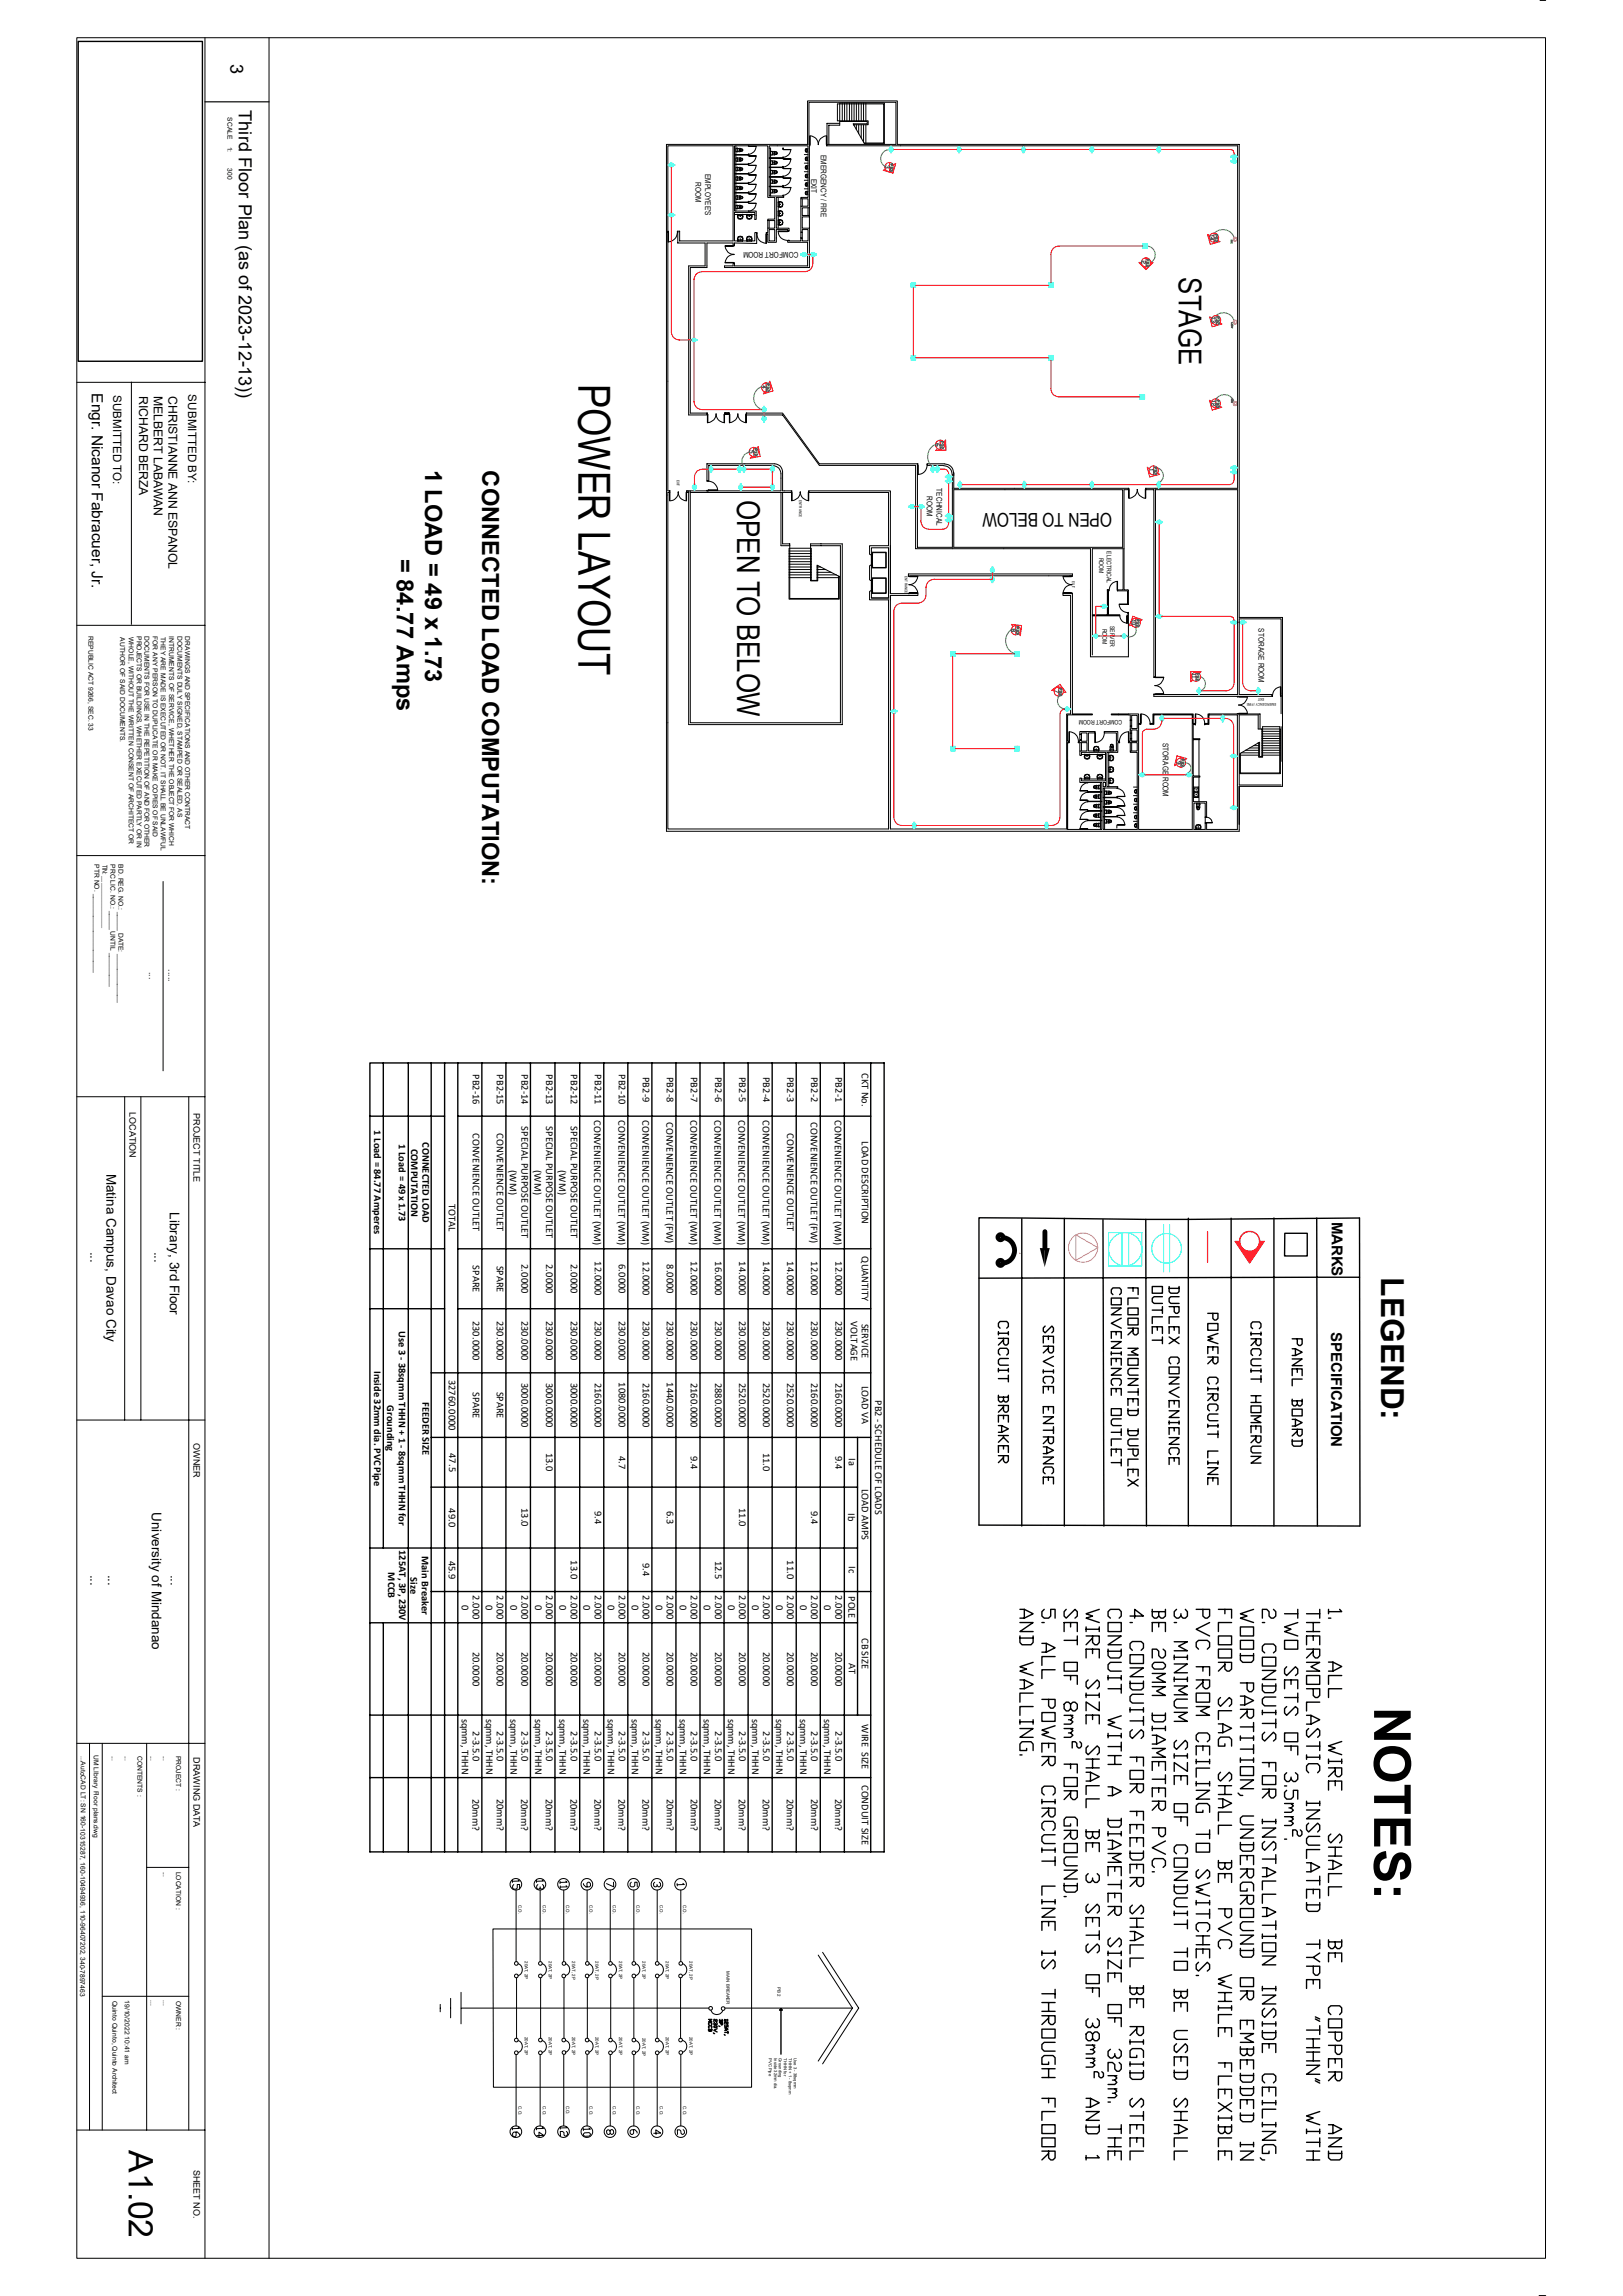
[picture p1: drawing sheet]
<svg xmlns="http://www.w3.org/2000/svg" width="297mm" height="420mm" viewBox="0 0 297 420" stroke-linecap="round" stroke-linejoin="round" font-family="sans-serif">
<defs><g id="words">
<text font-size="9.4" x="251.5" y="312.2" transform="rotate(90 251.5 312.2)">NOTES:</text>
<text font-size="8.1" x="105.9" y="70.2" transform="rotate(90 105.9 70.2)">POWER LAYOUT</text>
<text font-size="6.2" x="23.6" y="393.3" transform="rotate(90 23.6 393.3)">A1.02</text>
<g font-size="5.8">
<text x="215.7" y="50.7" transform="rotate(90 215.7 50.7)">STAGE</text>
<text x="134.9" y="91.5" transform="rotate(90 134.9 91.5)">OPEN TO BELOW</text>
<text x="252.7" y="233.6" transform="rotate(90 252.7 233.6)">LEGEND:</text>
</g>
<g font-size="4.3">
<text x="77.8" y="85.9" transform="rotate(90 77.8 85.9)">1 LOAD = 49 x 1.73</text>
<text x="88.2" y="86" transform="rotate(90 88.2 86)">CONNECTED LOAD COMPUTATION:</text>
<text x="72.6" y="102.2" transform="rotate(90 72.6 102.2)">= 84.77 Amps</text>
</g>
<text font-size="3.5" x="203.5" y="93.8" transform="rotate(-180 203.5 93.8)">OPEN TO BELOW</text>
<g font-size="3.3">
<text x="42.2" y="11.7" transform="rotate(90 42.2 11.7)">3</text>
<text x="43.7" y="20.2" transform="rotate(90 43.7 20.2)">Third Floor Plan (as of 2023-12-13))</text>
</g>
<g font-size="2.8">
<text x="16.8" y="72" transform="rotate(90 16.8 72)">Engr. Nicanor Fabracuer, Jr.</text>
<text x="243.8" y="223.5" transform="rotate(90 243.8 223.5)">MARKS</text>
<text x="243.6" y="243.6" transform="rotate(90 243.6 243.6)">SPECIFICATION</text>
</g>
<g font-size="2.5">
<text x="19.5" y="214.7" transform="rotate(90 19.5 214.7)">Matina Campus, Davao City</text>
<text x="31.1" y="221.7" transform="rotate(90 31.1 221.7)">Library, 3rd Floor</text>
<text x="16.6" y="228.9" transform="rotate(90 16.6 228.9)">...</text>
<text x="28.3" y="228.9" transform="rotate(90 28.3 228.9)">...</text>
<text x="27.8" y="276.6" transform="rotate(90 27.8 276.6)">University of Mindanao</text>
<text x="16.6" y="288" transform="rotate(90 16.6 288)">...</text>
<text x="19.8" y="288" transform="rotate(90 19.8 288)">...</text>
<text x="31.3" y="288" transform="rotate(90 31.3 288)">...</text>
</g>
<g font-size="2.2">
<text x="25.5" y="72.4" transform="rotate(90 25.5 72.4)">RICHARD BERZA</text>
<text x="28.2" y="72.4" transform="rotate(90 28.2 72.4)">MELBERT LABAWAN</text>
<text x="30.8" y="72.5" transform="rotate(90 30.8 72.5)">CHRISTIANNE ANN ESPANOL</text>
</g>
<g font-size="2.1">
<text x="20.7" y="72.2" transform="rotate(90 20.7 72.2)">SUBMITTED TO:</text>
<text x="34.5" y="72.1" transform="rotate(90 34.5 72.1)">SUBMITTED BY:</text>
</g>
<g font-size="1.9">
<text x="86.5" y="196.5" transform="rotate(90 86.5 196.5)">PB2-16</text>
<text x="90.9" y="196.5" transform="rotate(90 90.9 196.5)">PB2-15</text>
<text x="95.5" y="196.5" transform="rotate(90 95.5 196.5)">PB2-14</text>
<text x="100" y="196.5" transform="rotate(90 100 196.5)">PB2-13</text>
<text x="104.4" y="196.5" transform="rotate(90 104.4 196.5)">PB2-12</text>
<text x="108.8" y="196.5" transform="rotate(90 108.8 196.5)">PB2-11</text>
<text x="113.2" y="196.5" transform="rotate(90 113.2 196.5)">PB2-10</text>
<text x="117.6" y="197" transform="rotate(90 117.6 197)">PB2-9</text>
<text x="122" y="197" transform="rotate(90 122 197)">PB2-8</text>
<text x="126.5" y="197" transform="rotate(90 126.5 197)">PB2-7</text>
<text x="130.9" y="197" transform="rotate(90 130.9 197)">PB2-6</text>
<text x="135.3" y="197" transform="rotate(90 135.3 197)">PB2-5</text>
<text x="139.7" y="197" transform="rotate(90 139.7 197)">PB2-4</text>
<text x="144.1" y="197" transform="rotate(90 144.1 197)">PB2-3</text>
<text x="148.5" y="197" transform="rotate(90 148.5 197)">PB2-2</text>
<text x="152.9" y="197" transform="rotate(90 152.9 197)">PB2-1</text>
<text x="157.7" y="196.3" transform="rotate(90 157.7 196.3)">CKT No.</text>
<text x="68.5" y="206.8" transform="rotate(90 68.5 206.8)">1 Load = 84.77 Amperes</text>
<text x="73" y="209.2" transform="rotate(90 73 209.2)">1 Load = 49 x 1.73</text>
<text x="77.3" y="208.9" transform="rotate(90 77.3 208.9)">CONNECTED LOAD</text>
<text x="86.5" y="207.3" transform="rotate(90 86.5 207.3)">CONVENIENCE OUTLET</text>
<text x="90.9" y="207.3" transform="rotate(90 90.9 207.3)">CONVENIENCE OUTLET</text>
<text x="95.5" y="206" transform="rotate(90 95.5 206)">SPECIAL PURPOSE OUTLET</text>
<text x="100" y="206" transform="rotate(90 100 206)">SPECIAL PURPOSE OUTLET</text>
<text x="104.4" y="206" transform="rotate(90 104.4 206)">SPECIAL PURPOSE OUTLET</text>
<text x="108.8" y="204.9" transform="rotate(90 108.8 204.9)">CONVENIENCE OUTLET (WM)</text>
<text x="113.2" y="204.9" transform="rotate(90 113.2 204.9)">CONVENIENCE OUTLET (WM)</text>
<text x="117.6" y="204.9" transform="rotate(90 117.6 204.9)">CONVENIENCE OUTLET (WM)</text>
<text x="122" y="205.3" transform="rotate(90 122 205.3)">CONVENIENCE OUTLET (FW)</text>
<text x="126.4" y="204.9" transform="rotate(90 126.4 204.9)">CONVENIENCE OUTLET (WM)</text>
<text x="130.8" y="204.9" transform="rotate(90 130.8 204.9)">CONVENIENCE OUTLET (WM)</text>
<text x="135.2" y="204.9" transform="rotate(90 135.2 204.9)">CONVENIENCE OUTLET (WM)</text>
<text x="139.6" y="204.9" transform="rotate(90 139.6 204.9)">CONVENIENCE OUTLET (WM)</text>
<text x="144.1" y="207.3" transform="rotate(90 144.1 207.3)">CONVENIENCE OUTLET</text>
<text x="148.4" y="205.3" transform="rotate(90 148.4 205.3)">CONVENIENCE OUTLET (FW)</text>
<text x="152.8" y="204.9" transform="rotate(90 152.8 204.9)">CONVENIENCE OUTLET (WM)</text>
<text x="157.7" y="208.7" transform="rotate(90 157.7 208.7)">LOAD DESCRIPTION</text>
<text x="75.2" y="210.1" transform="rotate(90 75.2 210.1)">COMPUTATION</text>
<text x="93.3" y="214" transform="rotate(90 93.3 214)">(WM)</text>
<text x="97.8" y="214" transform="rotate(90 97.8 214)">(WM)</text>
<text x="102.3" y="214" transform="rotate(90 102.3 214)">(WM)</text>
<text x="82.1" y="220.3" transform="rotate(90 82.1 220.3)">TOTAL</text>
<text x="86.5" y="231.5" transform="rotate(90 86.5 231.5)">SPARE</text>
<text x="90.9" y="231.5" transform="rotate(90 90.9 231.5)">SPARE</text>
<text x="95.5" y="231.2" transform="rotate(90 95.5 231.2)">2.0000</text>
<text x="100" y="231.2" transform="rotate(90 100 231.2)">2.0000</text>
<text x="104.4" y="231.2" transform="rotate(90 104.4 231.2)">2.0000</text>
<text x="108.8" y="230.7" transform="rotate(90 108.8 230.7)">12.0000</text>
<text x="113.2" y="231.2" transform="rotate(90 113.2 231.2)">6.0000</text>
<text x="117.6" y="230.7" transform="rotate(90 117.6 230.7)">12.0000</text>
<text x="122" y="231.3" transform="rotate(90 122 231.3)">8.0000</text>
<text x="126.5" y="230.7" transform="rotate(90 126.5 230.7)">12.0000</text>
<text x="130.9" y="230.7" transform="rotate(90 130.9 230.7)">16.0000</text>
<text x="135.3" y="230.7" transform="rotate(90 135.3 230.7)">14.0000</text>
<text x="139.7" y="230.7" transform="rotate(90 139.7 230.7)">14.0000</text>
<text x="144.1" y="230.7" transform="rotate(90 144.1 230.7)">14.0000</text>
<text x="148.5" y="230.7" transform="rotate(90 148.5 230.7)">12.0000</text>
<text x="152.9" y="230.7" transform="rotate(90 152.9 230.7)">12.0000</text>
<text x="157.7" y="229.8" transform="rotate(90 157.7 229.8)">QUANTITY</text>
<text x="73" y="243.4" transform="rotate(90 73 243.4)">Use 3 - 38sqmm THHN + 1 - 8sqmm THHN for</text>
<text x="86.5" y="241.6" transform="rotate(90 86.5 241.6)">230.0000</text>
<text x="90.9" y="241.6" transform="rotate(90 90.9 241.6)">230.0000</text>
<text x="95.5" y="241.6" transform="rotate(90 95.5 241.6)">230.0000</text>
<text x="100" y="241.6" transform="rotate(90 100 241.6)">230.0000</text>
<text x="104.4" y="241.6" transform="rotate(90 104.4 241.6)">230.0000</text>
<text x="108.8" y="241.6" transform="rotate(90 108.8 241.6)">230.0000</text>
<text x="113.2" y="241.6" transform="rotate(90 113.2 241.6)">230.0000</text>
<text x="117.6" y="241.6" transform="rotate(90 117.6 241.6)">230.0000</text>
<text x="122" y="241.6" transform="rotate(90 122 241.6)">230.0000</text>
<text x="126.5" y="241.6" transform="rotate(90 126.5 241.6)">230.0000</text>
<text x="130.9" y="241.6" transform="rotate(90 130.9 241.6)">230.0000</text>
<text x="135.3" y="241.6" transform="rotate(90 135.3 241.6)">230.0000</text>
<text x="139.7" y="241.6" transform="rotate(90 139.7 241.6)">230.0000</text>
<text x="144.1" y="241.6" transform="rotate(90 144.1 241.6)">230.0000</text>
<text x="148.5" y="241.6" transform="rotate(90 148.5 241.6)">230.0000</text>
<text x="152.9" y="241.6" transform="rotate(90 152.9 241.6)">230.0000</text>
<text x="155.7" y="241.6" transform="rotate(90 155.7 241.6)">VOLTAGE</text>
<text x="157.7" y="242.1" transform="rotate(90 157.7 242.1)">SERVICE</text>
<text x="68.5" y="250.7" transform="rotate(90 68.5 250.7)">Inside 32mm dia. PVC Pipe</text>
<text x="70.9" y="257.1" transform="rotate(90 70.9 257.1)">Grounding</text>
<text x="77.3" y="256.5" transform="rotate(90 77.3 256.5)">FEEDER SIZE</text>
<text x="82.1" y="252.4" transform="rotate(90 82.1 252.4)">32760.0000</text>
<text x="86.5" y="254.6" transform="rotate(90 86.5 254.6)">SPARE</text>
<text x="90.9" y="254.6" transform="rotate(90 90.9 254.6)">SPARE</text>
<text x="95.5" y="252.9" transform="rotate(90 95.5 252.9)">3000.0000</text>
<text x="100" y="252.9" transform="rotate(90 100 252.9)">3000.0000</text>
<text x="104.4" y="252.9" transform="rotate(90 104.4 252.9)">3000.0000</text>
<text x="108.8" y="252.9" transform="rotate(90 108.8 252.9)">2160.0000</text>
<text x="113.2" y="252.9" transform="rotate(90 113.2 252.9)">1080.0000</text>
<text x="117.6" y="252.9" transform="rotate(90 117.6 252.9)">2160.0000</text>
<text x="122" y="252.9" transform="rotate(90 122 252.9)">1440.0000</text>
<text x="126.5" y="252.9" transform="rotate(90 126.5 252.9)">2160.0000</text>
<text x="130.9" y="252.9" transform="rotate(90 130.9 252.9)">2880.0000</text>
<text x="135.3" y="252.9" transform="rotate(90 135.3 252.9)">2520.0000</text>
<text x="139.7" y="252.9" transform="rotate(90 139.7 252.9)">2520.0000</text>
<text x="144.1" y="252.9" transform="rotate(90 144.1 252.9)">2520.0000</text>
<text x="148.5" y="252.9" transform="rotate(90 148.5 252.9)">2160.0000</text>
<text x="152.9" y="252.9" transform="rotate(90 152.9 252.9)">2160.0000</text>
<text x="157.7" y="253.5" transform="rotate(90 157.7 253.5)">LOAD VA</text>
<text x="160.1" y="256.1" transform="rotate(90 160.1 256.1)">PB2 - SCHEDULE OF LOADS</text>
<text x="82.2" y="265.8" transform="rotate(90 82.2 265.8)">47.5</text>
<text x="100" y="265.7" transform="rotate(90 100 265.7)">13.0</text>
<text x="113.2" y="266.3" transform="rotate(90 113.2 266.3)">4.7</text>
<text x="126.5" y="266.3" transform="rotate(90 126.5 266.3)">9.4</text>
<text x="139.7" y="265.7" transform="rotate(90 139.7 265.7)">11.0</text>
<text x="152.9" y="266.3" transform="rotate(90 152.9 266.3)">9.4</text>
<text x="155.3" y="266.8" transform="rotate(90 155.3 266.8)">Ia</text>
<text x="82.1" y="275.9" transform="rotate(90 82.1 275.9)">49.0</text>
<text x="95.5" y="275.8" transform="rotate(90 95.5 275.8)">13.0</text>
<text x="135.3" y="275.9" transform="rotate(90 135.3 275.9)">11.0</text>
<text x="157.7" y="272.3" transform="rotate(90 157.7 272.3)">LOAD AMPS</text>
<text x="108.8" y="276.4" transform="rotate(90 108.8 276.4)">9.4</text>
<text x="122" y="276.4" transform="rotate(90 122 276.4)">6.3</text>
<text x="148.5" y="276.4" transform="rotate(90 148.5 276.4)">9.4</text>
<text x="155.2" y="276.8" transform="rotate(90 155.2 276.8)">Ib</text>
<text x="71" y="287.6" transform="rotate(90 71 287.6)">MCCB</text>
<text x="73.1" y="283.5" transform="rotate(90 73.1 283.5)">125AT, 3P, 230V</text>
<text x="77.2" y="284.6" transform="rotate(90 77.2 284.6)">Main Breaker</text>
<text x="82.1" y="285.5" transform="rotate(90 82.1 285.5)">45.9</text>
<text x="104.4" y="285.4" transform="rotate(90 104.4 285.4)">13.0</text>
<text x="117.6" y="285.9" transform="rotate(90 117.6 285.9)">9.4</text>
<text x="130.9" y="285.5" transform="rotate(90 130.9 285.5)">12.5</text>
<text x="144.1" y="285.4" transform="rotate(90 144.1 285.4)">11.0</text>
<text x="155.3" y="286.5" transform="rotate(90 155.3 286.5)">Ic</text>
<text x="75.1" y="288.5" transform="rotate(90 75.1 288.5)">Size</text>
<text x="84.5" y="293.5" transform="rotate(90 84.5 293.5)">0</text>
<text x="86.5" y="291.8" transform="rotate(90 86.5 291.8)">2.000</text>
<text x="88.9" y="293.5" transform="rotate(90 88.9 293.5)">0</text>
<text x="90.9" y="291.8" transform="rotate(90 90.9 291.8)">2.000</text>
<text x="93.4" y="293.5" transform="rotate(90 93.4 293.5)">0</text>
<text x="95.5" y="291.8" transform="rotate(90 95.5 291.8)">2.000</text>
<text x="97.9" y="293.5" transform="rotate(90 97.9 293.5)">0</text>
<text x="100" y="291.8" transform="rotate(90 100 291.8)">2.000</text>
<text x="102.4" y="293.5" transform="rotate(90 102.4 293.5)">0</text>
<text x="104.4" y="291.8" transform="rotate(90 104.4 291.8)">2.000</text>
<text x="106.8" y="293.5" transform="rotate(90 106.8 293.5)">0</text>
<text x="108.8" y="291.8" transform="rotate(90 108.8 291.8)">2.000</text>
<text x="111.2" y="293.5" transform="rotate(90 111.2 293.5)">0</text>
<text x="113.2" y="291.8" transform="rotate(90 113.2 291.8)">2.000</text>
<text x="115.6" y="293.5" transform="rotate(90 115.6 293.5)">0</text>
<text x="117.6" y="291.8" transform="rotate(90 117.6 291.8)">2.000</text>
<text x="120" y="293.5" transform="rotate(90 120 293.5)">0</text>
<text x="122" y="291.8" transform="rotate(90 122 291.8)">2.000</text>
<text x="124.4" y="293.5" transform="rotate(90 124.4 293.5)">0</text>
<text x="126.5" y="291.8" transform="rotate(90 126.5 291.8)">2.000</text>
<text x="128.8" y="293.5" transform="rotate(90 128.8 293.5)">0</text>
<text x="130.9" y="291.8" transform="rotate(90 130.9 291.8)">2.000</text>
<text x="133.2" y="293.5" transform="rotate(90 133.2 293.5)">0</text>
<text x="135.3" y="291.8" transform="rotate(90 135.3 291.8)">2.000</text>
<text x="137.6" y="293.5" transform="rotate(90 137.6 293.5)">0</text>
<text x="139.7" y="291.8" transform="rotate(90 139.7 291.8)">2.000</text>
<text x="142" y="293.5" transform="rotate(90 142 293.5)">0</text>
<text x="144.1" y="291.8" transform="rotate(90 144.1 291.8)">2.000</text>
<text x="146.4" y="293.5" transform="rotate(90 146.4 293.5)">0</text>
<text x="148.5" y="291.8" transform="rotate(90 148.5 291.8)">2.000</text>
<text x="150.8" y="293.5" transform="rotate(90 150.8 293.5)">0</text>
<text x="152.9" y="291.8" transform="rotate(90 152.9 291.8)">2.000</text>
<text x="155.3" y="292" transform="rotate(90 155.3 292)">POLE</text>
<text x="157.7" y="299.6" transform="rotate(90 157.7 299.6)">CB SIZE</text>
<text x="86.5" y="302.1" transform="rotate(90 86.5 302.1)">20.0000</text>
<text x="90.9" y="302.1" transform="rotate(90 90.9 302.1)">20.0000</text>
<text x="95.5" y="302.1" transform="rotate(90 95.5 302.1)">20.0000</text>
<text x="100" y="302.1" transform="rotate(90 100 302.1)">20.0000</text>
<text x="104.4" y="302.1" transform="rotate(90 104.4 302.1)">20.0000</text>
<text x="108.8" y="302.1" transform="rotate(90 108.8 302.1)">20.0000</text>
<text x="113.2" y="302.1" transform="rotate(90 113.2 302.1)">20.0000</text>
<text x="117.6" y="302.1" transform="rotate(90 117.6 302.1)">20.0000</text>
<text x="122" y="302.1" transform="rotate(90 122 302.1)">20.0000</text>
<text x="126.5" y="302.1" transform="rotate(90 126.5 302.1)">20.0000</text>
<text x="130.9" y="302.1" transform="rotate(90 130.9 302.1)">20.0000</text>
<text x="135.3" y="302.1" transform="rotate(90 135.3 302.1)">20.0000</text>
<text x="139.7" y="302.1" transform="rotate(90 139.7 302.1)">20.0000</text>
<text x="144.1" y="302.1" transform="rotate(90 144.1 302.1)">20.0000</text>
<text x="148.5" y="302.1" transform="rotate(90 148.5 302.1)">20.0000</text>
<text x="152.9" y="302.1" transform="rotate(90 152.9 302.1)">20.0000</text>
<text x="155.3" y="304.3" transform="rotate(90 155.3 304.3)">AT</text>
<text x="84.5" y="314.4" transform="rotate(90 84.5 314.4)">sqmm, THHN</text>
<text x="86.5" y="316.7" transform="rotate(90 86.5 316.7)">2-3.5.0</text>
<text x="88.9" y="314.4" transform="rotate(90 88.9 314.4)">sqmm, THHN</text>
<text x="90.9" y="316.7" transform="rotate(90 90.9 316.7)">2-3.5.0</text>
<text x="93.4" y="314.4" transform="rotate(90 93.4 314.4)">sqmm, THHN</text>
<text x="95.5" y="316.7" transform="rotate(90 95.5 316.7)">2-3.5.0</text>
<text x="97.9" y="314.4" transform="rotate(90 97.9 314.4)">sqmm, THHN</text>
<text x="100" y="316.7" transform="rotate(90 100 316.7)">2-3.5.0</text>
<text x="102.4" y="314.4" transform="rotate(90 102.4 314.4)">sqmm, THHN</text>
<text x="104.4" y="316.7" transform="rotate(90 104.4 316.7)">2-3.5.0</text>
<text x="106.8" y="314.4" transform="rotate(90 106.8 314.4)">sqmm, THHN</text>
<text x="108.8" y="316.7" transform="rotate(90 108.8 316.7)">2-3.5.0</text>
<text x="111.2" y="314.4" transform="rotate(90 111.2 314.4)">sqmm, THHN</text>
<text x="113.2" y="316.7" transform="rotate(90 113.2 316.7)">2-3.5.0</text>
<text x="115.6" y="314.4" transform="rotate(90 115.6 314.4)">sqmm, THHN</text>
<text x="117.6" y="316.7" transform="rotate(90 117.6 316.7)">2-3.5.0</text>
<text x="120" y="314.4" transform="rotate(90 120 314.4)">sqmm, THHN</text>
<text x="122" y="316.7" transform="rotate(90 122 316.7)">2-3.5.0</text>
<text x="124.4" y="314.4" transform="rotate(90 124.4 314.4)">sqmm, THHN</text>
<text x="126.5" y="316.7" transform="rotate(90 126.5 316.7)">2-3.5.0</text>
<text x="128.8" y="314.4" transform="rotate(90 128.8 314.4)">sqmm, THHN</text>
<text x="130.9" y="316.7" transform="rotate(90 130.9 316.7)">2-3.5.0</text>
<text x="133.2" y="314.4" transform="rotate(90 133.2 314.4)">sqmm, THHN</text>
<text x="135.3" y="316.7" transform="rotate(90 135.3 316.7)">2-3.5.0</text>
<text x="137.6" y="314.4" transform="rotate(90 137.6 314.4)">sqmm, THHN</text>
<text x="139.7" y="316.7" transform="rotate(90 139.7 316.7)">2-3.5.0</text>
<text x="142" y="314.4" transform="rotate(90 142 314.4)">sqmm, THHN</text>
<text x="144.1" y="316.7" transform="rotate(90 144.1 316.7)">2-3.5.0</text>
<text x="146.4" y="314.4" transform="rotate(90 146.4 314.4)">sqmm, THHN</text>
<text x="148.5" y="316.7" transform="rotate(90 148.5 316.7)">2-3.5.0</text>
<text x="150.8" y="314.4" transform="rotate(90 150.8 314.4)">sqmm, THHN</text>
<text x="152.9" y="316.7" transform="rotate(90 152.9 316.7)">2-3.5.0</text>
<text x="157.7" y="315.4" transform="rotate(90 157.7 315.4)">WIRE SIZE</text>
<text x="86.5" y="329" transform="rotate(90 86.5 329)">20mm?</text>
<text x="90.9" y="329" transform="rotate(90 90.9 329)">20mm?</text>
<text x="95.4" y="329" transform="rotate(90 95.4 329)">20mm?</text>
<text x="99.9" y="329" transform="rotate(90 99.9 329)">20mm?</text>
<text x="104.4" y="329" transform="rotate(90 104.4 329)">20mm?</text>
<text x="108.8" y="329" transform="rotate(90 108.8 329)">20mm?</text>
<text x="113.2" y="329" transform="rotate(90 113.2 329)">20mm?</text>
<text x="117.6" y="329" transform="rotate(90 117.6 329)">20mm?</text>
<text x="122" y="329" transform="rotate(90 122 329)">20mm?</text>
<text x="126.4" y="329" transform="rotate(90 126.4 329)">20mm?</text>
<text x="130.8" y="329" transform="rotate(90 130.8 329)">20mm?</text>
<text x="135.2" y="329" transform="rotate(90 135.2 329)">20mm?</text>
<text x="139.6" y="329" transform="rotate(90 139.6 329)">20mm?</text>
<text x="144" y="329" transform="rotate(90 144 329)">20mm?</text>
<text x="148.4" y="329" transform="rotate(90 148.4 329)">20mm?</text>
<text x="152.8" y="329" transform="rotate(90 152.8 329)">20mm?</text>
<text x="157.7" y="326.5" transform="rotate(90 157.7 326.5)">CONDUIT SIZE</text>
</g>
<g font-size="1.7">
<text x="27.3" y="177.7" transform="rotate(90 27.3 177.7)">...</text>
<text x="30.9" y="177.3" transform="rotate(90 30.9 177.3)">.....</text>
<text x="23.7" y="203.3" transform="rotate(90 23.7 203.3)">LOCATION</text>
<text x="35.4" y="203.6" transform="rotate(90 35.4 203.6)">PROJECT TITLE</text>
<text x="35.4" y="264" transform="rotate(90 35.4 264)">OWNER</text>
<text x="35.4" y="321.4" transform="rotate(90 35.4 321.4)">DRAWING DATA</text>
<text x="35.4" y="396.9" transform="rotate(90 35.4 396.9)">SHEET NO.</text>
</g>
<g font-size="1.4">
<text x="150.2" y="28.3" transform="rotate(90 150.2 28.3)">EMERGENCY / FIRE</text>
<text x="127.3" y="33.3" transform="rotate(90 127.3 33.3)">ROOM</text>
<text x="129" y="31.8" transform="rotate(90 129 31.8)">EMPLOYEE'S</text>
<text x="148.5" y="32.8" transform="rotate(90 148.5 32.8)">EXIT</text>
<text x="146.1" y="46" transform="rotate(-180 146.1 46)">COMFORT ROOM</text>
<text x="171.4" y="89.3" transform="rotate(90 171.4 89.3)">TECHNICAL</text>
<text x="169.6" y="90.7" transform="rotate(90 169.6 90.7)">ROOM</text>
<text x="230.3" y="114.9" transform="rotate(90 230.3 114.9)">STORAGE ROOM</text>
<text x="212.8" y="135.9" transform="rotate(90 212.8 135.9)">STORAGE ROOM</text>
</g>
<g font-size="1.2">
<text x="41.6" y="21.5" transform="rotate(90 41.6 21.5)">SCALE</text>
<text x="41.6" y="26.8" transform="rotate(90 41.6 26.8)">1:</text>
<text x="41.6" y="30.8" transform="rotate(90 41.6 30.8)">300</text>
<text x="16.2" y="116.3" transform="rotate(90 16.2 116.3)">REPUBLIC ACT 9266, SEC. 33</text>
<text x="22" y="116.5" transform="rotate(90 22 116.5)">AUTHOR OF SAID DOCUMENTS.</text>
<text x="23.6" y="116.5" transform="rotate(90 23.6 116.5)">WHOLE, WITHOUT THE WRITTEN CONSENT OF ARCHITECT OR</text>
<text x="25.1" y="116.3" transform="rotate(90 25.1 116.3)">PROJECTS OR BUILDINGS, WHETHER EXECUTED PARTLY OR IN</text>
<text x="26.5" y="116.3" transform="rotate(90 26.5 116.3)">DOCUMENTS FOR USE IN THE REPETITION OF AND FOR OTHER</text>
<text x="27.9" y="116.3" transform="rotate(90 27.9 116.3)">FOR ANY PERSON TO DUPLICATE OR MAKE COPIES OF SAID</text>
<text x="29.4" y="116.5" transform="rotate(90 29.4 116.5)">THEY ARE MADE IS EXECUTED OR NOT. IT SHALL BE UNLAWFUL</text>
<text x="31" y="116.3" transform="rotate(90 31 116.3)">INTRUMENTS OF SERVICE, WHETHER THE OBJECT FOR WHICH</text>
<text x="32.5" y="116.3" transform="rotate(90 32.5 116.3)">DOCUMENTS DULY SIGNED, STAMPED OR SEALED, AS</text>
<text x="33.9" y="116.3" transform="rotate(90 33.9 116.3)">DRAWINGS AND SPECIFICATIONS AND OTHER CONTRACT</text>
<text x="17.3" y="158.1" transform="rotate(90 17.3 158.1)">PTR NO. _____________________</text>
<text x="18.8" y="158.2" transform="rotate(90 18.8 158.2)">TIN: _________________</text>
<text x="20.2" y="158.1" transform="rotate(90 20.2 158.1)">PRC LIC. NO.: _____ UNTIL _________</text>
<text x="21.7" y="158.1" transform="rotate(90 21.7 158.1)">BD. REG. NO.: _____ DATE: _____________</text>
<text x="14.8" y="321.1" transform="rotate(90 14.8 321.1)">...AutoCAD LT: SN 160-10315287, 160-10494936, 110-96407202, 340-7897463</text>
<text x="17.1" y="321" transform="rotate(90 17.1 321)">UM LIbrary Floor plans.dwg</text>
<text x="20.5" y="321.1" transform="rotate(90 20.5 321.1)">...</text>
<text x="22.8" y="321.1" transform="rotate(90 22.8 321.1)">...</text>
<text x="25.2" y="321.2" transform="rotate(90 25.2 321.2)">CONTENTS :</text>
<text x="27.5" y="321.1" transform="rotate(90 27.5 321.1)">...</text>
<text x="29.8" y="321.1" transform="rotate(90 29.8 321.1)">...</text>
<text x="32.2" y="321.1" transform="rotate(90 32.2 321.1)">PROJECT :</text>
<text x="29.8" y="342.3" transform="rotate(90 29.8 342.3)">...</text>
<text x="32.2" y="342.4" transform="rotate(90 32.2 342.4)">LOCATION :</text>
<text x="20.6" y="366" transform="rotate(90 20.6 366)">Quinto Quinto, Quinto Architect</text>
<text x="22.8" y="365.9" transform="rotate(90 22.8 365.9)">19/10/2022 10:41 am</text>
<text x="27.5" y="365.9" transform="rotate(90 27.5 365.9)">...</text>
<text x="29.8" y="365.9" transform="rotate(90 29.8 365.9)">...</text>
<text x="32.2" y="366" transform="rotate(90 32.2 366)">OWNER :</text>
</g>
<g font-size="1.1">
<text x="201.2" y="102" transform="rotate(90 201.2 102)">ROOM</text>
<text x="202.6" y="100.8" transform="rotate(90 202.6 100.8)">ELECTRICAL</text>
<text x="201.8" y="115" transform="rotate(90 201.8 115)">ROOM</text>
<text x="203.2" y="114.4" transform="rotate(90 203.2 114.4)">SERVER</text>
<text x="205.4" y="131.7" transform="rotate(-180 205.4 131.7)">COMFORT ROOM</text>
</g>
<g font-size=".8">
<text x="94.9" y="348.5" transform="rotate(90 94.9 348.5)">C.O.</text>
<text x="99.3" y="348.5" transform="rotate(90 99.3 348.5)">C.O.</text>
<text x="103.6" y="348.5" transform="rotate(90 103.6 348.5)">C.O.</text>
<text x="107.9" y="348.5" transform="rotate(90 107.9 348.5)">C.O.</text>
<text x="112.1" y="348.5" transform="rotate(90 112.1 348.5)">C.O.</text>
<text x="116.5" y="348.5" transform="rotate(90 116.5 348.5)">C.O.</text>
<text x="120.7" y="348.5" transform="rotate(90 120.7 348.5)">C.O.</text>
<text x="125" y="348.5" transform="rotate(90 125 348.5)">C.O.</text>
<text x="96.1" y="358.7" transform="rotate(90 96.1 358.7)">20AT, 2P</text>
<text x="100.5" y="358.7" transform="rotate(90 100.5 358.7)">20AT, 2P</text>
<text x="104.7" y="358.8" transform="rotate(90 104.7 358.8)">20AT, 2P</text>
<text x="109" y="358.8" transform="rotate(90 109 358.8)">20AT, 2P</text>
<text x="113.3" y="358.7" transform="rotate(90 113.3 358.7)">20AT, 2P</text>
<text x="117.6" y="358.7" transform="rotate(90 117.6 358.7)">20AT, 2P</text>
<text x="121.9" y="358.7" transform="rotate(90 121.9 358.7)">20AT, 2P</text>
<text x="126.1" y="358.8" transform="rotate(90 126.1 358.8)">20AT, 2P</text>
<text x="132.9" y="360.6" transform="rotate(90 132.9 360.6)">MAIN BREAKER</text>
<text x="142.3" y="363.5" transform="rotate(90 142.3 363.5)">PB 2</text>
<text x="96.1" y="372.6" transform="rotate(90 96.1 372.6)">20AT, 2P</text>
<text x="100.5" y="372.6" transform="rotate(90 100.5 372.6)">20AT, 2P</text>
<text x="104.7" y="372.6" transform="rotate(90 104.7 372.6)">20AT, 2P</text>
<text x="109" y="372.6" transform="rotate(90 109 372.6)">20AT, 2P</text>
<text x="113.3" y="372.6" transform="rotate(90 113.3 372.6)">20AT, 2P</text>
<text x="117.6" y="372.8" transform="rotate(90 117.6 372.8)">20AT, 2P</text>
<text x="121.9" y="372.6" transform="rotate(90 121.9 372.6)">20AT, 2P</text>
<text x="126.1" y="372.6" transform="rotate(90 126.1 372.6)">20AT, 2P</text>
<text x="140.7" y="376.5" transform="rotate(90 140.7 376.5)">PVC Pipe</text>
<text x="141.6" y="376.5" transform="rotate(90 141.6 376.5)">Inside 32mm dia.</text>
<text x="142.5" y="376.5" transform="rotate(90 142.5 376.5)">Grounding</text>
<text x="143.5" y="376.5" transform="rotate(90 143.5 376.5)">THHN for</text>
<text x="144.4" y="376.5" transform="rotate(90 144.4 376.5)">THHN + 1 - 8sqmm</text>
<text x="145.2" y="376.5" transform="rotate(90 145.2 376.5)">Use 3 - 38sqmm</text>
<text x="94.9" y="385.3" transform="rotate(90 94.9 385.3)">C.O.</text>
<text x="99.3" y="385.3" transform="rotate(90 99.3 385.3)">C.O.</text>
<text x="103.6" y="385.2" transform="rotate(90 103.6 385.2)">C.O.</text>
<text x="107.9" y="385.3" transform="rotate(90 107.9 385.3)">C.O.</text>
<text x="112.1" y="385.3" transform="rotate(90 112.1 385.3)">C.O.</text>
<text x="116.5" y="385.3" transform="rotate(90 116.5 385.3)">C.O.</text>
<text x="120.7" y="385.3" transform="rotate(90 120.7 385.3)">C.O.</text>
<text x="125" y="385.3" transform="rotate(90 125 385.3)">C.O.</text>
</g>
<g font-size=".7">
<text x="123.8" y="87.7" transform="rotate(90 123.8 87.7)">EXIT</text>
<text x="146.2" y="91.4" transform="rotate(90 146.2 91.4)">ENTRANCE</text>
<text x="165.6" y="105.4" transform="rotate(90 165.6 105.4)">ENTRANCE</text>
<text x="196.2" y="106.3" transform="rotate(90 196.2 106.3)">EXIT</text>
<text x="231.4" y="127.7" transform="rotate(-180 231.4 127.7)">EXIT</text>
<text x="233.6" y="128.5" transform="rotate(-180 233.6 128.5)">EMERGENCY / FIRE</text>
</g>
</g></defs>
<g fill="none" stroke="#000" stroke-width=".18">
<path d="M153.7 18.8h8.1v7.5h-3.6l-2.1-3.7h2.6v-.4h-5zM154.1 18.8v3.4M154.6 18.8v3.4M155 18.8v3.4M155.4 18.8v3.4M155.9 18.8v3.4M156.3 18.8v3.4M156.7 18.8v3.4M157.1 18.8v3.4M157.6 18.8v3.4M158 18.8v3.4M158.5 18.8v3.4"/>
<path d="M122 26.4h25.8v-7.9h16.4v7.9h62.6v86.5h7.9v30.9h-7.9v8.3h-104.8zM134.4 28.3h2.5l.1-.1v.3l-.1-.1h-2.5M134.4 30h2.5l.1-.1v.3l-.1-.1h-2.5M134.4 31.7h2.5l.1-.1v.4l-.1-.2h-2.5M134.4 33.5h2.5l.1-.1v.3l-.1-.1h-2.5M134.4 35.2h2.5l.1-.1v.3l-.1-.1h-2.5M134.4 37h2.5l.1-.2v.4l-.1-.2h-2.5M134.4 39.2h3.7M134.7 26.7v1.6M134.7 28.4v1.6M134.7 30.1v1.6M134.7 31.8v1.7"/>
<path d="M134.7 33.6v1.6M134.7 35.3v1.7M134.7 37v1.6M134.7 36.4h.3M134.7 27.7v.1M134.7 38.1v.1M134.7 34.7h.1M134.7 32.9v.1M134.7 31.2h.1M134.7 29.5h.1M134.7 35.8v.1M134.7 37.6l.3-.1v.4"/>
<path d="M134.7 37.5v.1M134.7 34.1h.3v.3M134.7 34.1h.1M134.7 32.3v.1M134.7 32.9l.3 .1M134.7 30.6h.1M134.7 28.9h.3v.6M134.7 28.9h.1M134.7 29.5h.3M135 35.8l-.3 .1M135 35.8h.1M135 32.3h.1"/>
<path d="M135 32.3l-.3 .1M135 30.6h.1M135 30.6h-.3M135 38.1l.3 .1M135 36.1v.3l.3 .1M135 34.6l.3 .1M135 32.6v.3l.3 .1M135 31.2h.3M135 29.5h.3M135 27.7l.3 .1M135 27.1l-.3 .1M135 27.4v.4l-.3-.1"/>
<path d="M135 39.4h.5M135 39.2h.1M135 37.8v.4l-.3-.1M135 35.9v.3M135 34.4v.3h-.3M135 32.4v.3M135 33h.1M135 30.6v.3M135 30.9v.3h-.3M135 27.2v.3M135 39.6a.42 .42 0 0 0 .3 .4 .42 .42 0 0 0 .5-.1M135 39.2h.8l.1 .4-.1-.1"/>
<path d="M135 39.2v.5l.1 .3M135 39.2v.1M135.2 39.5l-.2 .1M135.3 27.4v.1M135.3 29.1v.2M135.3 30.9v.1M135.3 32.6v.1M135.3 34.4v.1M135.3 36.1v.1M135.3 37.8v.1M135.3 37.5l-.3 .1M135.3 35.8l-.3 .1"/>
<path d="M135.3 36.1h.2M135.3 34.1l-.3 .1M135.3 32.3l-.3 .1M135.3 32.6h.2M135.3 30.6l-.3 .1M135.3 28.9l-.3 .1M135.3 29.1h.2v.2h-.2M135.3 27.1l-.3 .1M135.3 37.8l.2 .1M135.3 37.8h.1M135.3 27.5h.2M135.4 37.5h.1"/>
<path d="M135.4 38.1h.1M135.4 35.8h.1M135.4 36.4h.1M135.4 34.1h.1M135.4 34.7h.1M135.4 32.3h.1M135.4 32.9h.1M135.4 30.6h.1M135.4 31.2h.1M135.4 28.9h.1M135.4 29.5h.1M135.4 27.1h.1"/>
<path d="M135.4 27.7h.1M135.4 27.4l.1 .1M135.4 34.3l.1 .1M135.4 30.9h.1M135.4 39.5l.1 .1zM135.5 37.8h.1M135.5 36.2h-.2M135.5 34.3v.1M135.5 32.3l.3 .2 .1 .1M135.5 30.9h.1M135.5 27.4v.1M135.5 37.6l.2 .1"/>
<path d="M135.5 35.9h.2M135.5 34.1l.2 .1M135.5 30.6l.2 .1M135.5 28.9l.2 .1M135.5 27.2l.2 .1M135.5 29.2h.1M135.5 32.6v.1M135.5 37.9h-.2M135.5 37.7l-.2 .2a.26 .26 0 0 0 .2 .2 .26 .26 0 0 0 .3-.3M135.5 35.9l-.2 .2 .2 .2M135.5 34.4l-.2 .1M135.5 34.2l-.2 .2a.26 .26 0 0 0 .2 .2 .26 .26 0 0 0 .3-.3"/>
<path d="M135.5 32.7h-.2M135.5 32.4l-.2 .2 .2 .3M135.5 30.9l-.2 .1M135.5 30.7l-.2 .2a.26 .26 0 0 0 .2 .2 .26 .26 0 0 0 .3-.2M135.5 29l-.2 .2 .2 .2M135.5 27.3l-.2 .2 .1 .2 .4-.2M135.6 37.6l.2 .2M135.6 35.9l.2 .1M135.6 34.2l.2 .1M135.6 32.4l.2 .2M135.6 30.7l.2 .1M135.6 29l.2 .1"/>
<path d="M135.6 27.2l.2 .1M135.7 36.3l-.2 .1M135.7 34.6l-.2 .1M135.7 32.9h-.2M135.7 27.6l-.2 .1M135.8 37.6l.1 .3M135.8 35.9h.1M135.8 36v.1M135.8 34.2h.1M135.8 30.7h.1M135.8 28.9v.1M135.8 27.2v.1"/>
<path d="M135.8 27.3v.1M135.8 32.8l-.3 .1M135.8 32.6v.1M135.8 29.3l-.3 .1M135.8 29.1v.2M135.8 36.2l-.3 .2M135.8 38.1l-.3 .1M135.8 36l.1 .2M135.8 36.3v.1M135.8 34.6v.1M135.8 32.9h.1M135.8 31.1l-.3 .1"/>
<path d="M135.8 29.4l-.3 .1M135.8 27.3l.1 .2M135.8 27.6v.1M135.8 39.2h.1M135.8 34.2l.1 .2M135.8 30.8l.1 .1M135.8 29l.1 .2M135.9 37.8l-.1 .2M135.9 34.4l-.1 .1M135.9 32.6l-.1 .2M135.9 30.9l-.1 .2M135.9 29.2l-.1 .1"/>
<path d="M135.9 39.5l-.1 .4M135.9 39.2v.1M135.9 36.1l-.1 .2M135.9 27.4l-.1 .2M135.9 39.4l-.4 .1M136 39.6l-.2 .4M136.7 39.4h.1M136.7 39.2l.9 .1M136.7 39.2l-.1 .5 .2 .3M136.7 39.2h.1M136.7 39.5l.1 .4M136.7 39.2v.1"/>
<path d="M136.8 39.9h.6M136.8 39.5l-.1 .1M136.9 39.4l.2 .1M136.9 38.6h.1M136.9 26.7h.1M137 37.2h1.4zM137 35.4l1.4 .1zM137 33.7h1.4zM137 32h1.4zM137 30.2l1.4 .1zM137 28.5l1.4 .1zM137 26.8h1.4z"/>
<path d="M137.1 39.5l.1 .1zM137.2 39.4h.2M137.4 39.5l.1 .1M137.5 39.2a.51 .51 0 0 1 .1 .6 .51 .51 0 0 1-.5 .3M137.5 39.2h.1M137.5 39.5l-.1 .4M137.6 39.4h-.2M138.4 37.2a1.53 1.53 0 0 1-1.4 1.5M138.4 35.5a1.53 1.53 0 0 1-1.4 1.4M138.4 33.7a1.53 1.53 0 0 1-1.4 1.5M138.4 32a1.53 1.53 0 0 1-1.4 1.4M138.4 30.3a1.53 1.53 0 0 1-1.4 1.4"/>
<path d="M138.4 28.5a1.53 1.53 0 0 1-1.4 1.5M138.4 26.8a1.53 1.53 0 0 1-1.4 1.4M140.8 27.1h.2v1.8M140.8 32.3h2.5v-.1v.4v-.2h-2.5M140.8 30.6h2.5v-.2v.4v-.2h-2.5M140.8 28.9h2.5v-.2v.3h-2.5M140.8 34.1h2.5v-.2v.4v-.1h-2.5M141 29v1.6M141 30.6v1.7M141 32.4v1.7M141 34.2v1.7M141.1 35.3h.2"/>
<path d="M141.1 35.2v.1M141.1 31.8h.2M141.1 31.7v.1M141.1 30.1h.2M141.1 30v.1M141.1 28.3l.2 .1M141.1 28.3h.1M141.1 34.6h.2M141.1 32.9h.2M141.1 33.5h.2M141.1 31.2h.2M141.1 29.4h.2"/>
<path d="M141.1 27.7h.2M141.3 34.6l.1 .4M141.3 32.9l.1 .3M141.3 31.2l.1 .5 .3 .1M141.3 29.4l.1 .6 .3 .1M141.3 27.7l.1 .3M141.4 34.9v.3l.3 .1M141.4 35.3h-.1M141.4 33.2v.3l.3 .1M141.4 33.5l-.1 .1M141.4 31.8h-.1M141.4 30.1h-.1"/>
<path d="M141.4 28v.3l.3 .1M141.4 28.3l-.1 .1M141.6 28v.1M141.6 29.7v.1M141.6 31.5h.1M141.6 33.2v.1M141.6 34.9v.1M141.7 34.7l.4 .1M141.7 34.6l-.3 .1M141.7 32.9l.4 .1M141.7 32.9l-.3 .1M141.7 33.1h.1l-.1 .2"/>
<path d="M141.7 31.2l.4 .1M141.7 31.2h-.3M141.7 29.5h.4M141.7 29.4l-.3 .1M141.7 27.7l.4 .1M141.7 27.7l-.3 .1M141.7 28.3h.1M141.7 28l.1 .1M141.7 34.9h.1M141.7 33.3h.1M141.7 31.4l.1 .1M141.7 31.5h.1"/>
<path d="M141.7 29.7l.2 .1M141.7 29.8h.1M141.8 34.9h.1M141.8 31.4v.1M141.8 29.7v.1h-.1M141.8 31.5h-.1M141.8 31.5h.1M141.9 35h-.2M141.9 34.7l.3 .2a.26 .26 0 0 1-.3 .2 .26 .26 0 0 1-.3-.3h.3M141.9 33l-.3 .2a.26 .26 0 0 0 .3 .2 .26 .26 0 0 0 .2-.3M141.9 33l.2 .1M141.9 31.3l-.3 .2a.26 .26 0 0 0 .3 .2 .26 .26 0 0 0 .2-.3"/>
<path d="M141.9 31.2l.2 .2M141.9 29.5l-.3 .3a.26 .26 0 0 0 .3 .2 .26 .26 0 0 0 .2-.3M141.9 29.5l.2 .1M141.9 27.8l-.3 .2a.26 .26 0 0 0 .3 .2 .26 .26 0 0 0 .2-.3M141.9 27.8l.2 .1M141.9 28l-.2 .1M142.1 34.7l.1 .1M142.1 35.2l-.4 .1M142.1 33h.1M142.1 33.4l-.4 .1M142.1 31.2l.1 .1M142.1 29.5h.1"/>
<path d="M142.1 30l-.4 .1M142.1 27.8h.1M142.1 28.2l-.3 .1M142.2 35.2h-.1M142.2 33.4l-.1 .1M142.2 31.3a.36 .36 0 0 1-.1 .4 .36 .36 0 0 1-.4 .1M142.2 30h-.1M142.2 27.9v.3M142.2 28.2l-.1 .1M142.2 34.8v.3M142.2 33.1v.3M142.2 29.6v.3"/>
<path d="M142.4 39.5v-.9l.2 .1a.41 .41 0 0 1 .6 .3 .41 .41 0 0 1-.5 .5M142.4 39.5h.1l.1-.2 .1 .2M142.4 39.5h.1M142.4 37h.1l.1 .1a.24 .24 0 0 1 .2-.2 .24 .24 0 0 1 .3 .2l.1 .3M142.4 37h.1M142.4 37v.8M142.4 37.8h.1l.1-.1 .1 .1M142.4 37.8h.1M142.4 36.1v5.6M142.5 39.5h.3M142.5 37.8l.3 .1M142.5 39h.1"/>
<path d="M142.5 37.4h.1M142.6 38.8v.2M142.6 37.2v.2M142.7 39l-.1 .3M142.7 37.4l-.1 .2M142.7 39h.1zM142.7 37.3l.1 .1zM142.7 38.5a.45 .45 0 0 1 .6 .6M142.7 36.9a.45 .45 0 0 1 .6 .5M142.8 36.9l-.3 .1M142.8 38.6l-.3 .1M143.2 37.4l-.1 .3-.4 .1"/>
<path d="M143.3 35.9v-.2v.2M143.3 27.1v.2zM143.3 39a.41 .41 0 0 1-.6 .5M143.3 37.4a.45 .45 0 0 1-.6 .5M143.3 34.3h1.4zM143.3 32.6h1.4zM143.3 30.8l1.4 .1zM143.3 29l1.4 .1zM143.3 27.3l1.4 .1zM144.7 34.3a1.53 1.53 0 0 1-1.4 1.4M144.7 32.6a1.53 1.53 0 0 1-1.4 1.4M144.7 30.8a1.53 1.53 0 0 1-1.4 1.5"/>
<path d="M144.7 29.1a1.53 1.53 0 0 1-1.4 1.5M144.7 27.3a1.53 1.53 0 0 1-1.4 1.5M146.6 36.4v1.3M146.8 36.4v1.3M147.2 33h.7M147.2 31.4h.7M147.2 29.8h.7M147.2 28.3h.7M147.2 34.5h.7M147.5 35l.2 .3-.1 .3 .1-.5h-.2M147.5 33.5l.2 .1v.4h-.2M147.5 33.4l.2 .3v.3h-.2"/>
<path d="M147.5 31.9l.2 .1v.4l-.2 .1M147.5 31.9l.2 .2v.3l-.2 .1M147.5 30.4l.2 .2-.1 .3 .1-.5zM147.5 27.3h.2v.4l-.2 .1M147.5 27.2l.2 .2v.3l-.2 .1M147.5 28.8l.2 .1v.4h-.2M147.5 28.7l.2 .3v.3l-.2 .1M147.6 35.1l-.2 .2 .2 .3M147.6 33.5l-.2 .2 .2 .3M147.6 31.9l-.2 .2v.3l.2 .1M147.6 30.4l-.2 .2 .2 .3M147.6 27.3l-.2 .1 .2 .4"/>
<path d="M147.6 28.8l-.2 .2v.3h.2M147.6 35.3h.1zM147.6 33.7l.1 .1zM147.6 32.1l.1 .1zM147.6 30.6h.1zM147.6 27.4l.1 .1zM147.6 29l.1 .1zM147.9 35h-.4l-.1 .3 .1 .3h.4M147.9 33.4h-.4l-.1 .3v.3h.5M147.9 31.9h-.4l-.1 .2v.3l.5 .1M147.9 30.3h-.4l-.1 .3v.3h.5M147.9 27.2h-.4l-.1 .2v.3l.5 .1"/>
<path d="M147.9 28.7h-.4l-.1 .3v.3l.5 .1M147.9 38v1.4M148.1 38v1.4M148.1 26.7v11.3h-1.3v1.4h1.3v.3h-1.3v2h1.3v-2M148.1 26.4l.1 .3zM148.2 24.8l.1 1.6zM148.3 26.4h-.3v-7.7h16v7.7h-12.8M148.3 24.8a1.52 1.52 0 0 1 1.4 1.7M149.7 26.4h.1M151.2 24.8l.1 1.6zM151.2 24.8a1.52 1.52 0 0 0-1.4 1.7M151.3 26.7v-.3v.3h75.2v62.6h-16.9l.1 .3v-.3"/>
<path d="M153.7 22.6h-2.4v3.8M153.7 22.2v.7h-2v3.5M156.2 22.8h2.7v-.7h-5.7v-3.1h8.5v7.2h-3.5M156.3 22.8v.2M156.7 22.8v.9M157.1 22.8v1.7M157.6 22.8v2.4M158 22.8v3.2M158.5 22.8v3.5M122.2 42.3v.2M122.2 42.3l.1 .2zM122.3 42.5h.1"/>
<path d="M122.3 42.5v1.8zM124 42.5a1.74 1.74 0 0 1-1.7 1.7M124 42.3v.2zM124 42.5v1.9h5v4.2h-3v27.3h3.5M124 42.3h.4v1.8h9.8v-17.4h-12v63.1h.3M132.7 45h1.5zM132.7 48l1.5 .1zM132.7 45.1a1.52 1.52 0 0 0 1.7 1.4M134.1 46.5h.1M134.2 48.1l.2 .1zM134.2 44.9l.2 .1zM134.3 46.6a1.52 1.52 0 0 0-1.6 1.4"/>
<path d="M134.4 44.9h-.2v-.5h-4.8v4.5h-3.1v26.7h3.2M135 44.1h.1M135 43.7l.2 .2M135 43.7a.42 .42 0 0 1 .5-.4 .42 .42 0 0 1 .4 .4M135.1 43.3h.7M135.1 40h.7M135.1 43.3l-.1 .3v.5M135.4 43.7l.1 .1zM135.5 43.9h-.5v.2M135.5 43.9l.4 .1M135.5 44h.1M135.8 43.9l.1-.2-.1 .4"/>
<path d="M135.8 43.3l.2 .4M135.9 44v.1h-.9M136.7 43.7l.1 .2M136.7 43.7a.39 .39 0 0 1 .4-.4 .39 .39 0 0 1 .4 .5l-.1 .1M136.7 44.1h.1M136.7 40l.4 .1M136.8 43.3l-.2 .3 .1 .5M136.8 43.9l-.1 .1v.1M137.1 43.7h.1zM137.1 43.2a.51 .51 0 0 1 .5 .3 .51 .51 0 0 1-.1 .6M137.1 43.2l-.4 .1M137.1 43.9h.3"/>
<path d="M137.1 43.9h-.2M137.1 44h.1M137.4 43.9l.2 .1-.1 .1h-.8M137.5 44.1h.1M138.5 42.5v.3zM138.5 42.8v1.7l-4.1-.1v.6M138.5 42.8a1.66 1.66 0 0 0 1.6 1.7M140.2 42.8l.1 1.7zM140.2 42.5l.1 .3zM140.5 40.3v1.4h1.3v-1.4h-1.3v-.2h1.3v-4h-1.3v-9.4h-6.1v11.9h4v1.5h-.3v-1.2h-3.7v5.2h3.7v-1.6h.4M140.5 41.7v.8h-.2v.3h.2v1.5h1.6v-2.3h2v.2h.3v-.5h-2.3v-5.6h1.3v-.2h-2.6v-9.2h7.1v9.4h-1.3v.3h1.3v1.3h-1.3v6.4h-2.2v-.2M140.8 42h1v2.1h-1z"/>
<path d="M140.8 40.3v1.4M142.1 43.5v.1M142.4 42.2h1.7v.2h-1.7zM142.4 42.3a1.66 1.66 0 0 0 1.7 1.7M142.4 40.2v.1M142.4 41.1h.1l.1-.1 .1 .1M142.4 41.1h.1M142.5 41.1l.3 .1M142.5 40.2l-.1 .1v.8M142.5 40.7h.1M142.6 40.3v.1a.24 .24 0 0 1 .2-.2 .24 .24 0 0 1 .3 .2l.1 .3M142.6 40.5v.2"/>
<path d="M142.7 40.7l-.1 .2M142.7 40.6l.1 .1zM142.7 40.2a.45 .45 0 0 1 .6 .5M142.8 40.2l-.3 .1M143.1 41l-.4 .1M143.2 41l-.5 .2M143.2 40.7l-.1 .3M143.3 40.7l-.1 .4M144.1 44l.3-.1zM144.1 42.2l.3 .1zM144.1 44v.3h3.7v4.3h-13.4v-.5M144.1 42.2h.3"/>
<path d="M146.6 42.5h.2zM146.6 43.5l.2 .1zM146.6 43.4v.1M146.8 42h1.1v2.1h-1.1zM148.1 41.7v7.2h-15.5v-.3h1.6v-.4h.2M129.4 75.6l.1 .2zM129.4 75.6v.2M129.5 75.8v1.5zM131 75.7a1.52 1.52 0 0 1-1.4 1.6M131 75.9h.1M131.1 75.7a1.52 1.52 0 0 0 1.4 1.6M132.5 75.8l.1 1.5z"/>
<path d="M132.5 75.9h.1M132.6 75.6l.1 .2zM132.7 75.6v.2M132.7 75.7h.7M133.4 75.6l.1 .2zM133.4 75.6v.2h-.8M133.5 75.8l.1 1.5zM133.5 75.6h-.9M135 75.7a1.52 1.52 0 0 1-1.4 1.6M135 75.9h.1M135 75.7a1.52 1.52 0 0 0 1.5 1.6M136.5 75.8l.1 1.5z"/>
<path d="M136.5 75.9h6.7l6.7 9.2h17.7v15.3h32v19.7M136.6 75.8v-.2h6.6l6.7 9.2h18M122.5 90.1h-.3v61.5h40.4v-41.9h-3.5v-1.5l.4-.1M122.5 89.8l.1 1.8zM122.6 91.6a1.6 1.6 0 0 0 1.5-1.6 1.52 1.52 0 0 0 1.5 1.6M124.1 90.1h.1M125.6 90v1.6zM125.6 90.1h.4M125.6 89.8l.1 .2zM125.7 89.8h.1M126 89.8v42.7h28.1v-33h-5.8v.3M126.3 89.8v.3"/>
<path d="M126.3 90.1v42.1h27.5v-32.4h-5.5M129.4 87.9l.2 .1zM129.4 89.7l.2 .1zM129.4 89.8h.2M129.4 88v-3.2h12.3a1.45 1.45 0 0 1 1.5 1.5v3.5h1.7M129.6 89.6l1.8 .1zM129.6 87.9a1.93 1.93 0 0 1 1.7 1.7M129.6 89.6v.1M129.7 89.6v.1M141.4 85.2a1.45 1.45 0 0 1 1.5 1.5v3.1h-17.3M141.4 85.1h-11.7v2.9M142.9 90.1v9.7h1.6"/>
<path d="M143.2 90.1v9.4h1.3v.3M144.5 99.8v9.7h9v-4.1M144.8 89.8l.1 .2zM144.8 90l-18.5 .1M144.9 90v1.6zM146.4 90.1h.1M146.4 90a1.52 1.52 0 0 1-1.4 1.6M146.5 90a1.52 1.52 0 0 0 1.4 1.6M147.9 90l.1 1.6zM148 89.8v.2zM148 89.8h14.9v18.8h5.1v.3h-5.1v42.7h32.3v-21h.7v-21.7h-1.4v-.3h1.8M148 90l14.6 .1v9.7h-3.5v1.6l.4 .1"/>
<path d="M148.3 99.8v6.5h1.3v-2.8M167.9 84.8v.3zM167.9 85.1l.1 1.7zM168 84.8l-.1 15.3h6.4v-13.3M169.6 84.8l.1 .3zM169.7 85a1.66 1.66 0 0 1-1.7 1.8M169.7 84.8h3.2M169.7 85.1h2.9M172.6 85.2a1.59 1.59 0 0 1 1.6 1.6M172.9 84.9a1.59 1.59 0 0 1 1.6 1.6M174.5 89.6h30.9v10.5h-30.9zM174.5 86.5v2.8h32.1"/>
<path d="M206.5 89.3v.3zM206.5 89.3v.3M206.5 89.6l.1 1.5zM206.6 89.6h-.9v18.3h.8v2.6M208.1 89.5a1.52 1.52 0 0 1-1.4 1.6M208.1 89.6h.1M208.2 89.5a1.52 1.52 0 0 0 1.4 1.6M209.6 89.6l.1 1.5zM209.6 89.6h1.6v34.3h.2l-.2-.1M144.4 105.7h4.1M144.4 105.2h4.1M144.4 104.7h4.1"/>
<path d="M144.4 104.2h4.1M144.4 103.7h4.1M144.4 103.2h4.1M144.4 102.7h4.1M144.4 102.2h4.1M144.4 101.8h4.1M144.4 101.3h4.1M144.4 100.8h4.1M149.5 105.7h4.1M149.5 105.2h3.6M149.5 104.7h2.6M149.5 104.2h1.6"/>
<path d="M149.5 103.7h.7M153.6 105.4v4.2h-9.2v-9.3h4.1v5.9h1v-2.8l4.1 2.1M159.5 101.4v2.1zM159.5 106.1v2.1zM159.5 103.5v-3.3h3.1v9.2h-3.1M159.6 101.4v2.1zM159.6 106.1v2.1zM159.6 105.7h2.6v2.8h-2.6zM159.6 101h2.6v2.9h-2.6zM159.6 101.5l.1-.4h2.4v2.7h-2.4l-.1-.4M159.6 106.2l.1-.4h2.4v2.7h-2.4l-.1-.4M162.6 100.2v9.2h-3.1v-6h-.2l-.2 .1v2.5l.4 .2"/>
<path d="M166.2 108.5l.2 .1zM166.2 105.3h.2M166.2 105.4v-.4h30.1v.4M166.3 107a1.52 1.52 0 0 1 1.6 1.4M166.4 108.4l1.6 .1zM166.4 105.4l1.6 .1zM166.6 105.3h29.5M167.9 105.5a1.52 1.52 0 0 1-1.6 1.4M194.5 105.4l1.6 .1zM194.5 108.4l1.6 .1zM194.6 105.5a1.52 1.52 0 0 0 1.6 1.4M196.1 105.3l.2 .1z"/>
<path d="M196.1 108.6h.2M196.2 107a1.52 1.52 0 0 0-1.6 1.4M196.3 108.6v22h3.6v.2h-4.5v4.8h.2v.2h-.2M196.3 108.5v.1M199.6 107.7v12.4h6.9v-8M199.9 112.5h5M199.9 112.6h5M200 112.6h4.9M202.6 107.9v4.6M202.6 112.4h.2v.1h-.2zM202.7 107.9v4.5M202.8 107.9v4.6"/>
<path d="M202.8 107.9l.2 .2h-.2zM204.4 106.3a1.6 1.6 0 0 0-1.4 1.6M204.4 106.3l.1 1.6zM204.5 108.1h1.8v2.4M204.5 107.9v.2zM204.6 107.9h.9v-7.5h-5.6v19.4M204.8 110.6a1.6 1.6 0 0 0 1.5 1.5M204.8 110.5l1.5 .1zM204.9 112.5v.1zM204.9 112.6a1.37 1.37 0 0 0 1.3 1.4M206.2 112.6l.1 1.4zM206.2 112.5l.1 .1z"/>
<path d="M206.3 110.5l.2 .1zM206.3 112.2h.2M206.4 112l.1 .1h-.2zM195.4 139v12.7M195.6 135.6l.1 .2zM195.6 135.6v.2M195.6 133.9l.1 1.7zM195.7 135.8h-.3v15.9h6.2v-8.6h-4v-.8h.3v.5h4.4v-5.2h-4.4v.6h-.3v-.8h1.3v-1.6h-1.6M195.7 133.9a1.74 1.74 0 0 1 1.7 1.7M197.4 135.6v.2zM197.6 135.4l.3-.1v.1zM197.6 134.3l.3 .1z"/>
<path d="M197.6 134.3v.1M197.6 135.8v1.6M197.9 134.1h1v1.5h-1zM197.9 138h4.4M197.9 135.8v1.6M198.4 138.3a.45 .45 0 0 0 .6 .6M198.5 138.1v.1M198.5 138h.1M198.5 138.1l.7 .1M198.5 138v.3M198.7 138.2a.24 .24 0 0 0-.2 .2 .24 .24 0 0 0 .1 .3 .42 .42 0 0 0 .5 .1 .42 .42 0 0 0 .2-.5M198.9 138.3h.1z"/>
<path d="M198.9 138.1h.1M199.2 138.2l.2 .1M199.3 138.8l-.4 .1M199.3 138h-.8v.1M199.3 138.2v-.2l.1 .5-.1 .3M199.3 138h.1M199.3 138.1l-.1 .1M200.2 137l.1 .2h-.1v.2M200.2 137.4h.1M200.3 133.8l.1 .3zM200.3 136.7h.6M200.3 136.7l-.1 .3"/>
<path d="M200.4 134.1v1.7zM200.6 137v.1zM200.6 136.5l.4 .1M200.6 137.2h.3M200.6 137.1l-.2 .1M200.6 137.2h.1M200.7 136.5a.51 .51 0 0 0-.6 .3 .51 .51 0 0 0 .1 .6M200.7 138.3a.45 .45 0 0 0 .6 .6M200.8 138h.1M200.9 138h.8M200.9 138v.2M200.9 138.3l.1 .4"/>
<path d="M200.9 138.1l.1 .1M200.9 138l-.1 .3M200.9 136.7l.1 .3M201 136.6l.1 .3v.5M201 138.7l.3 .1M201 138.2l-.2 .1M201 138.2h.3M201.1 137l-.2 .2h.2l-.1 .2h-.8M201.3 138.4h.1M201.3 138.1h.1M201.5 138.2h-.2M201.5 138.2a.24 .24 0 0 1 .2 .2 .24 .24 0 0 1-.1 .3l-.3 .1"/>
<path d="M201.7 138l.1 .3M201.7 138v.2M201.7 138h.1M201.7 138.1l-.2 .1M201.8 138.3a.45 .45 0 0 1-.5 .6M202.1 133.8v.3zM202.1 134.1a1.66 1.66 0 0 1-1.7 1.7M202.1 133.8h2.5v1.8h.2v.2v-.2M202.1 134.1h2.2v3.3h-5.1v-3.3h1.1v-.3h-2.7v1.8h-.2v.2M202.9 137.6v6.3M202.9 138.3v.8M202.9 138.2v.1"/>
<path d="M203 138.2l-.1 .1M203.1 138.2v.1M203.1 138.3v.1M203.1 138.6v.3M203.1 139.1h.1M203.1 138.9v.2M203.1 136.7l.1 .3h.3M203.1 138.4l.1 .3M203.1 137.3h.1M203.2 137v.3M203.2 138.4a.24 .24 0 0 1 .2-.2 .24 .24 0 0 1 .2 .1l.1 .3M203.2 136.5v.2"/>
<path d="M203.2 137.4h.5M203.2 138.6h.1zM203.2 136.2v.1M203.2 136.5l.3 .3 .2-.3M203.2 136.3v.3M203.3 138.1a.45 .45 0 0 1 .5 .6M203.3 138.2l-.4 .1M203.3 136.2h.3M203.3 136.2l-.1 .3M203.4 136.3h.1M203.4 137h.3M203.4 136.6v.1"/>
<path d="M203.4 136.7h.1M203.5 136.5v.1M203.5 136.6l-.1 .1M203.6 136.2l.1 .3M203.7 136.2v.1M203.7 136.3v.7M203.7 138.7a.33 .33 0 0 1-.1 .3 .33 .33 0 0 1-.4 0v-.1M203.8 137v.3M203.8 138.6a.49 .49 0 0 1-.3 .6 .49 .49 0 0 1-.6-.1h.1M204.8 135.6l.1 .2zM204.9 135.8h-.3v1.8h-2v6.3h2v.2h-2.7v7.6h6.2v-14.1h-1.3v-.2h1.3v-1.6h-1.6M206.5 133.9l.1 1.7z"/>
<path d="M206.5 133.9a1.66 1.66 0 0 0-1.6 1.7M206.6 135.6l-.1 .2zM206.8 135.1l.3 .1zM206.8 134.1l.3 .1zM206.8 132.8h.3zM206.8 131.7l.3 .1zM206.8 133.3v2.3h-.2v.2M206.8 131.7v.1M206.8 134.1v.1M206.8 135.8v1.6M207.1 130.9h1v2.4h-1zM207.1 133.5h1v2.1h-1z"/>
<path d="M207.1 135.8v1.6M207.1 135.6h1M208.4 132.3h.3v.2h-.3M208.7 132.3l.1 .2zM208.7 130.6l.1 1.7zM208.8 130.6a1.66 1.66 0 0 1 1.7 1.7M210.5 132.3l-.1 .2zM211.2 127v.4l15.2 .1M211.2 127h.2zM211.3 125.4a1.52 1.52 0 0 1 1.6 1.5M211.4 126.9l1.6 .1zM211.4 123.9l1.6 .1z"/>
<path d="M211.4 124l.1-34.4h15v37.4h-15.3M212.9 124a1.52 1.52 0 0 1-1.6 1.4M218.7 132.3l.1 .3zM218.7 132.3v.2M218.7 132.6h.1M218.7 130.6l.1 1.7zM218.8 132.3h-.4v-1.7h-7.4v1.7h-.5v.2h.7v-1.7h7v20.9h-9.8v-21.1h-5v.2h3.4v2.9M218.8 130.6a1.66 1.66 0 0 1 1.7 1.7M219.4 135.3v6.6M220.5 132.3l-.1 .3zM226.4 130.5l-5.3 .1v1.7h-.6v.2h.7v-1.7h5.2v20.9h-5.6v-1.1h-.2v-1.2h.2v-2.8h-2.4v-4.4h1.2v-.3h-1.2v-6.6h1.2v-.2h-1.2v-2.6h.4M226.4 130.5l.3 .1z"/>
<path d="M226.4 127.4h.3zM226.7 130.6h3.9v2.7M226.7 127.4h6.2M226.7 130.5l1.6 .1zM226.7 127.4l1.6 .1zM226.9 138.1h3.4M227.2 137.7h3.1M227.9 137.2h2.4M228.3 127.5a1.59 1.59 0 0 1-1.6 1.5 1.52 1.52 0 0 1 1.6 1.4M228.7 136.8h1.6M229.4 136.4h.9M230.2 135.9h.1"/>
<path d="M230.3 135.8v2.7h.8v-5.6h3.1v8.5h-7.2v-3.6M230.9 137.2h3.4M230.9 137.7h3.4M230.9 136.8h3.4M230.9 136.4h3.4M230.9 135.9h3.4M230.9 135.5h3.4M230.9 135.1h3.4M230.9 134.7h3.4M230.9 134.2h3.4M230.9 133.8h3.4M230.9 138.1h3.4"/>
<path d="M230.9 133.3h3.4v8.2h-7.4v-3.6l3.6-2.1v2.6h.4v-5.1h-.6v-2.5h-3.5v12.8h7.6M234.3 125.6a1.6 1.6 0 0 0-1.4 1.6M234.3 125.6l.1 1.6zM234.4 127.4h.1M234.4 127.2v.2zM234.4 126.8v-13.6h-7.6v13.8h6l.1 .4-.1-.2M234.4 126.8v3.8M234.4 132.9v6.4M197.6 144.6l1.4 .1zM197.6 146.3l1.4 .1zM197.6 148.1l1.4 .1zM197.6 149.9h1.4z"/>
<path d="M197.6 151.6h1.4zM197.9 142.5h4.4M198.5 142.2v.3M198.5 142.4v.1M198.5 142.5h.8M198.6 141.8a.24 .24 0 0 0-.1 .3 .24 .24 0 0 0 .2 .2l-.2 .1M198.7 142.3h.5M198.9 142.1v.1zM198.9 141.6l.4 .1M198.9 141.7l-.3 .1M198.9 142.4h.1M199 141.6a.45 .45 0 0 0-.6 .6"/>
<path d="M199 141.7l.3 .1M199 143.1h.1M199 151.7h.1M199.1 143.2a1.53 1.53 0 0 0-1.4 1.4M199.1 144.9a1.53 1.53 0 0 0-1.4 1.4M199.1 146.6a1.53 1.53 0 0 0-1.4 1.5M199.1 148.4a1.53 1.53 0 0 0-1.4 1.5M199.1 150.1a1.53 1.53 0 0 0-1.4 1.5M199.2 141.8l.1 .4M199.3 141.7l.1 .3-.1 .5M199.3 142.5h.1M199.4 142.2l-.2 .1 .2 .1"/>
<path d="M199.4 142.4l-.1 .1M200.2 144.2h.1M200.2 145.9l.5 .1M200.2 147.3l-.1 .2 .2 .2M200.2 149l-.1 .3 .2 .1M200.2 150.7v.4M200.2 151.1l.1 .1M200.2 143.8v.3M200.2 145.5v.4M200.2 145.8a.26 .26 0 0 1 .3-.3 .26 .26 0 0 1 .2 .3h-.5M200.2 149.3v-.1a.26 .26 0 0 1 .3-.2 .26 .26 0 0 1 .2 .3l-.2 .1M200.2 149.3l.3 .1"/>
<path d="M200.2 150.8v.2M200.2 151l.3 .2M200.3 144.2l.4 .1M200.3 143.7l-.1 .1M200.3 145.5h-.1M200.3 147.7h.4M200.3 147.2h-.1M200.3 149.4l.4 .1M200.3 149h.7M200.3 148.9l-.1 .1M200.3 151.1l.4 .1M200.3 150.7h-.1"/>
<path d="M200.5 143.8l.2 .2a.26 .26 0 0 1-.2 .2 .26 .26 0 0 1-.3-.3M200.5 143.7l-.3 .1M200.5 147.2l.2 .2a.26 .26 0 0 1-.2 .2 .26 .26 0 0 1-.3-.2M200.5 147.2l-.3 .1M200.5 150.7l.2 .2-.2 .2M200.5 150.7l-.3 .1M200.5 144l.2 .1M200.5 145.7l.1 .1M200.5 147.4l.2 .1M200.5 145.7v.1M200.5 149.2h.1M200.5 147.4h.1"/>
<path d="M200.6 143.9l.1 .1M200.6 143.9h-.1M200.7 144.3h.3M200.7 143.6h.3M200.7 143.7l-.4 .1M200.7 147.1l.3 .1M200.7 147.2h-.4M200.7 150.6l.3 .1M200.7 150.6l-.4 .1M200.7 145.7l-.1 .1M200.7 149.1l-.2 .1M200.7 150.9v.1h-.2v-.1h.2"/>
<path d="M200.7 143.9h.1M200.7 145.8h.1M200.7 147.4h.1M200.7 149.2h.1M200.7 151h.1M200.7 145.7h-.2M200.8 142.2l.1 .3M200.8 142.2l.2 .1-.2 .1M200.8 142.5h.1M200.8 142.4l.1 .1M200.9 142.5h.8M201 141.8l-.1 .4"/>
<path d="M201 146h-.3M201 145.5h-.7M201 146h.1M201 147.7l-.3 .1M201 147.7v.1M201 149.4l-.3 .1M201 149.5h.1M201 151.2l-.3 .1M201 151.2v.1M201 143.9v.3M201 143.7v.3M201 145.7v.3"/>
<path d="M201 145.5v.3M201 145.4h.1M201 147.2v.5M201 147.1v.1M201 149.1v.3M201 148.9v.3M201 148.8v.1M201 150.6v.6M201 150.6h.1M201.1 147.1l.2 .1v.5M201.1 150.6h.2v.6M201.1 143.6l.2 .1"/>
<path d="M201.1 145.4h.2v.6M201.1 148.8l.2 .1v.6M201.3 142.1v.1zM201.3 141.6a.45 .45 0 0 1 .5 .6M201.3 142.3h.2M201.3 141.7l-.3 .1M201.3 141.6a.45 .45 0 0 0-.6 .6M201.3 142.3h-.3M201.3 141.7l.3 .1M201.3 143.6v.7h-.2M201.3 146h-.2M201.3 149.5h-.2"/>
<path d="M201.3 142.4h.1M201.3 147.7l-.2 .1M201.3 151.2l-.2 .1M201.4 143.1v1.7M201.4 144.9v1.7M201.4 146.6v1.7M201.4 148.4v1.6M201.4 150.1v1.6M201.6 141.8a.24 .24 0 0 1 .1 .3 .24 .24 0 0 1-.2 .2l.2 .1M201.6 148.3h-2.5l-.1-.1v.2h2.6M201.6 146.6h-2.5l-.1-.2v.3l2.6-.1M201.6 144.8h-2.5l-.1-.1v.2h2.6"/>
<path d="M201.6 150h-2.5l-.1-.1v.2h2.6M201.7 142.5h.1M201.7 142.4v.1M201.8 142.2l-.1 .3M201.9 145.8h2.5l.1-.1v.3l-2.6-.1M201.9 147.6h2.5l.1-.2v.3h-2.6M201.9 143.1h.4v.8h-.4zM201.9 149.4h2.5l.1-.2v.2h-2.6M202.1 144.1v1.7M202.1 145.9v1.7M202.1 147.7v1.7M202.1 149.4v2.3"/>
<path d="M202.2 150.5h.3M202.2 149.9h.3v.3M202.2 148.8h.2M202.2 147l.3 .1M202.2 145.3h.1M202.2 148.2h.3M202.2 148.2h.1M202.2 146.4v.1M202.2 145.3h.3M202.2 144.7h.3v.3M202.2 144.7h.1M202.4 146.4h.1"/>
<path d="M202.4 146.4l-.2 .1M202.5 150.2v.3l.3 .1M202.5 148.8h.3M202.5 146.7v.3l.3 .1M202.5 145.3h.3M202.5 148.5v.3M202.5 148.8h-.1M202.5 148.2v.3M202.5 146.5v.3M202.5 145v.3M202.8 145v.1M202.8 146.7v.1"/>
<path d="M202.8 148.5h.1M202.8 150.2v.1M202.8 149.9l-.3 .1M202.8 148.2l-.3 .1M202.8 146.4l-.3 .1M202.8 144.7l-.3 .1M202.8 150.2h.1M202.8 145h.1M202.8 148.4h.1M202.8 146.7h.1M202.8 144.9h.1M202.9 150.5h.1"/>
<path d="M202.9 149.9h.1M202.9 148.8h.1M202.9 148.2h.1M202.9 147.1h.1M202.9 146.5h.1M202.9 145.3h.1M202.9 144.7h.1M202.9 142.4v.8M202.9 140.4v.8M202.9 142.4h.1M202.9 150.2l-.1 .1M202.9 150.2h.1"/>
<path d="M202.9 148.2l.4 .1M202.9 148.4l.1 .1M202.9 146.5l.4 .1M202.9 146.8h-.1M202.9 146.7h.1M202.9 144.7l.4 .1M202.9 144.9l.1 .1M202.9 141.2h.1M202.9 140.4a.49 .49 0 0 1 .6-.1 .49 .49 0 0 1 .3 .5M202.9 140.3v.1M202.9 142.4l.5-.1 .3 .2M202.9 149.9l.3 .1"/>
<path d="M203 150l-.3 .2 .3 .3M203 148.5h-.2M203 148.3l-.3 .2 .3 .2M203 146.6l-.3 .2 .3 .2M203 145l-.2 .1M203 144.8l-.3 .2 .3 .2M203 143.3l-.1-.1 .4 .1M203 150l.3 .1M203 148.3l.3 .1M203 146.5l.3 .1M203 144.8l.3 .1M203 142.4h-.1"/>
<path d="M203 140.3l-.1 .1M203.1 142.4h.1M203.1 142.4l.1 .4M203.1 140.3h.1M203.1 140.3v.2M203.1 142.8v.2M203.1 140.8v.2M203.1 143.3h.1M203.1 143.1v.1M203.1 141.2h.1M203.1 141.1v.1M203.1 140.5l.1 .3"/>
<path d="M203.2 141.1l.1 .1M203.2 140.5a.24 .24 0 0 1 .2-.2 .24 .24 0 0 1 .2 .2 .42 .42 0 0 1 .1 .4 .42 .42 0 0 1-.4 .3M203.2 148.7l-.3 .1M203.2 145.2l-.3 .1M203.2 142.7l.1 .1zM203.2 140.7l.1 .1zM203.2 150h.1M203.3 150.2v.1l-.3 .2M203.3 148.4v.1l-.3 .2M203.3 146.7v.1l-.3 .2M203.3 144.9v.2l-.3 .1M203.3 150.5h-.4"/>
<path d="M203.3 148.7l-.1 .1M203.3 146.6l.1 .3-.5 .2M203.3 145.2l-.1 .1M203.3 150.1v.3M203.3 148.3v.4M203.3 144.9v.3M203.6 142.5a.38 .38 0 0 1 .1 .6 .38 .38 0 0 1-.5 0M203.6 142.5a.24 .24 0 0 0-.2-.2 .24 .24 0 0 0-.2 .2M203.7 142.5l.1 .3M203.7 141.1l-.3 .2-.5-.1M203.8 142.8a.45 .45 0 0 1-.5 .5M203.8 140.8l-.1 .3"/>
<path d="M204.4 144.1h.1M204.5 150.9h1.4zM204.5 149.1l1.4 .1zM204.5 147.4h1.4zM204.5 145.7h1.4zM204.5 150.9l-.1 .6M204.5 149.4a1.53 1.53 0 0 1 1.4 1.5M204.5 147.7a1.53 1.53 0 0 1 1.4 1.4M204.5 146a1.53 1.53 0 0 1 1.4 1.4M204.5 144.2a1.53 1.53 0 0 1 1.4 1.5M207.4 145.5h.7M207.4 147.1h.7"/>
<path d="M207.4 148.7h.7M207.4 150.2h.7M207.4 144h.7M207.6 147.8l.1-.2 .2 .1 .1 .3-.2 .2M207.7 144.6l.1-.1a.26 .26 0 0 1 .2 .3 .26 .26 0 0 1-.3 .2zM207.7 150.8v-.1a.29 .29 0 0 1 .3 .3 .29 .29 0 0 1-.2 .3l-.2-.2zM207.7 149.2a.26 .26 0 0 1 .3 .2 .26 .26 0 0 1-.2 .3l-.2-.2zM207.7 146.1l.1-.1a.26 .26 0 0 1 .2 .4 .26 .26 0 0 1-.3 .2zM207.7 147.7a.22 .22 0 0 1 .3 .2 .22 .22 0 0 1-.3 .2zM207.8 150.7l.2 .4-.1 .2h-.2l-.1-.2 .1-.3 .4-.1M207.8 151.3h.3M207.8 144.4l.2 .3-.2 .4"/>
<path d="M207.8 149.1l.2 .3-.2 .4M207.8 146l.2 .3-.2 .3M207.9 144.7h.1zM207.9 151h.1zM207.9 149.4h.1zM207.9 147.8l.1 .1zM207.9 146.3h.1zM208.1 144.4l-.4 .1-.1 .2 .1 .3 .4 .1M208.1 149.1l-.4 .1-.1 .2 .1 .3 .4 .1M208.1 147.6h-.4l-.1 .2 .1 .4h.4M208.1 146h-.4l-.1 .3 .1 .3h.4M218.4 144v1.9"/>
<path d="M218.4 143.9l.9 .1M218.5 144.3v.4M218.5 145.1v.5M218.6 145.6l.1 .1M218.6 144.7l.1 .1M218.6 145l.6 .1v.6h-.6M218.6 144.1l.6 .1v.6h-.6M218.7 145l-.1 .1M218.7 144.1l-.1 .1M218.8 151.3l.1 .4M218.8 151.6l.1 .1M218.9 144.4v.1z"/>
<path d="M218.9 145.4h.1M218.9 151.7h.8M218.9 151.5v.1M218.9 147h.7M219 147.7a.28 .28 0 0 0 .1 .3 .28 .28 0 0 0 .3 0M219 147l-.1 .2h.4M219 147.2l-.1 .5M219.2 147.7h.1M219.2 147.6h.1M219.2 151.2l.1 .1zM219.2 147.2h.3M219.3 143.9v.1"/>
<path d="M219.3 150.8a.44 .44 0 0 1 .5 .5M219.3 147.6l-.1 .1M219.3 151.6h.1M219.3 144v1.9h-.9M219.3 150.8a.45 .45 0 0 0-.5 .5M219.4 147.6l-.1 .1M219.4 142.2v4.4M219.5 147.7l-.3-.2-.2 .1 .2 .4M219.5 147.2l.1 .4M219.5 147.7l-.2 .3M219.5 151.5l-.6 .1M219.5 147.6v.1"/>
<path d="M219.5 147l.1 .2M219.6 151.5l.1 .1M219.6 147.7l-.1 .3M219.6 147.2h.1M219.7 151.5l.1 .1M219.7 151.7h.1M219.7 151.3a.39 .39 0 0 0-.4-.4 .39 .39 0 0 0-.4 .5l.1 .1M219.8 151.3l-.2 .2M219.8 151.6l-.1 .1M220.6 149.4l.2 .1zM220.6 150.5l.2 .1zM220.6 149.5v-2.6h-2.1v4.8h2.1v-1.2"/>
<path d="M220.8 150.5h1.1zM220.8 149.5l.7 .3 .3 .6M226.8 143.8v7zM90.2 352.8h47.3v29h-47.2zM93.8 343.9v.4M94 344.7l-.2 .3v.4l.2 .2h.4l.3-.2v-.7h.4v.9M94.4 345.7v13.1M94.8 359.2a1.18 1.18 0 0 1 .8 1.1 1.18 1.18 0 0 1-.8 1.1M94.8 343.9l.2 .2h-1.2M98.2 343.9v.4M98.4 344.7l-.2 .3v.4l.4 .2 .2-.2M98.8 345.7v13.1"/>
<path d="M99.2 359.2a1.18 1.18 0 0 1 .8 1.1 1.18 1.18 0 0 1-.8 1.1M99.2 343.9l.2 .2h-1.2M99.3 344.7l.2 .2v.5l-.2 .2h-.2l-.3-.2v-.3M102.5 344.1v.5M102.5 345v.4M103.2 345.7v13.1M103.5 359.2a1.16 1.16 0 0 1 .8 1.1 1.16 1.16 0 0 1-.8 1.1M103.5 344.1l.3 .2h-1.3M103.6 344.9l.2 .2-1.3 .1M106.8 344.6l.4 .6 .7-.1 .2-.2-.1-.4-.2-.2h-.2l-.2 .2v.6M107.4 345.7v13.1M107.8 359.2a1.16 1.16 0 0 1 .7 1.1 1.16 1.16 0 0 1-.8 1.1"/>
<path d="M111.7 345.7v13.1M112.1 359.2a1.18 1.18 0 0 1 .7 1.1 1.18 1.18 0 0 1-.7 1.1M112.3 344.3v.8l-1.3-.5M115.5 344.3l-.2 .3v.4l.2 .1h.5l.2-.2v-.6h.4v.8M116 345.7v13.1M116.3 359.2a1.18 1.18 0 0 1 .8 1.1 1.18 1.18 0 0 1-.8 1.1M119.8 344.3l-.2 .3v.4l.5 .1 .2-.2M120.3 345.7v13.1M120.6 344.3l.3 .2v.4l-.2 .2h-.2l-.3-.4M120.6 359.2a1.18 1.18 0 0 1 .8 1.1 1.18 1.18 0 0 1-.8 1.1M123.9 344.6l.1 .4M124.6 345.7v13.1"/>
<path d="M124.9 359.2a1.16 1.16 0 0 1 .8 1.1 1.16 1.16 0 0 1-.8 1.1M125 344.5l.2 .2-1.3 .1M149.7 357.6l6.3 9.7M150.5 357.1l6.6 10.2-6.6 10.2M80.6 366.6v1.4M82.5 365.5v3.6M84.4 364.4v2.9M94.4 375.8v13.1M94.5 361.8v11M94.8 373.3a1.18 1.18 0 0 1 .8 1.1 1.18 1.18 0 0 1-.8 1.1M98.8 375.8v13.1M98.9 361.8v11"/>
<path d="M99.2 373.3a1.18 1.18 0 0 1 .8 1.1 1.18 1.18 0 0 1-.8 1.1M103.2 375.8v13M103.2 361.8v11M103.5 373.2a1.16 1.16 0 0 1 .8 1.1 1.16 1.16 0 0 1-.8 1.1M107.4 375.8v13.1M107.5 361.8v11M107.7 373.2a1.16 1.16 0 0 1 .8 1.1 1.16 1.16 0 0 1-.7 1.1M111.7 375.8v13.1M111.8 361.8v11M112.1 373.3a1.18 1.18 0 0 1 .7 1.1 1.18 1.18 0 0 1-.7 1.1M116 375.8v13.1M116 361.8v11"/>
<path d="M116.3 373.3a1.18 1.18 0 0 1 .8 1.1 1.18 1.18 0 0 1-.8 1.1M120.3 375.8v13.1M120.3 361.8v11M120.6 373.3a1.18 1.18 0 0 1 .8 1.1 1.18 1.18 0 0 1-.8 1.1M124.5 361.8v11M124.6 375.8v13.1M124.9 373.2a1.16 1.16 0 0 1 .8 1.1 1.16 1.16 0 0 1-.8 1.1M129.7 367.3h-45.3v2.9M130.1 367.7a1.16 1.16 0 0 0 1.1 .8 1.16 1.16 0 0 0 1.1-.8M132.7 367.3h23.3M156 367.3l-6.3 9.7M93.8 389.2v.4"/>
<path d="M94.4 390v.7l-.2 .2h-.2l-.2-.2v-.5l.2-.2h.7l.4 .4v.2M94.8 389.1l.2 .2-1.2 .1M98.2 389.2v.4M98.2 390.7l1.3-.1-.9-.6v.9M99.2 389.1l.2 .2-1.2 .1M102.5 389v.5M103.6 389l.2 .2-1.3 .1M103.6 389.9l.2 .2v.4l-.2 .2h-.2l-.2-.2v-.4l-.2-.2h-.5l.1 .8M106.7 389.3l.1 .4M107 390.1h.8l.2 .2v.2l-.1 .2-.9 .1-.2-.2v-.2zM107.8 389.3l.2 .2h-1.3M111.6 389.8l.2-.2h.3l.2 .2v.4l-.4 .2-.5-.8h-.2l-.2 .2v.4l.3 .2h.2l.2-.2"/>
<path d="M116 389.6v.6l-.3 .2h-.2l-.2-.2v-.4l.2-.2h.7l.4 .4v.2M119.6 390.2h1.3l-.9-.6 .1 .8M125 389.6l.2 .2 .1 .4-.2 .2h-.3l-.2-.2v-.4l-.2-.2h-.4v.8"/>
<circle cx="94.4" cy="344.7" r="1.06"/>
<circle cx="94.5" cy="359.2" r=".34"/>
<circle cx="98.8" cy="344.7" r="1.06"/>
<circle cx="98.9" cy="359.2" r=".34"/>
<circle cx="103.1" cy="344.7" r="1.06"/>
<circle cx="103.2" cy="359.2" r=".34"/>
<circle cx="107.4" cy="344.7" r="1.06"/>
<circle cx="107.5" cy="359.2" r=".34"/>
<circle cx="111.6" cy="344.7" r="1.06"/>
<circle cx="111.7" cy="359.2" r=".34"/>
<circle cx="116" cy="344.7" r="1.06"/>
<circle cx="116" cy="359.2" r=".34"/>
<circle cx="120.2" cy="344.7" r="1.06"/>
<circle cx="120.3" cy="359.2" r=".34"/>
<circle cx="124.6" cy="344.7" r="1.06"/>
<circle cx="124.6" cy="359.2" r=".34"/>
<circle cx="94.5" cy="361.4" r=".34"/>
<circle cx="94.5" cy="375.5" r=".34"/>
<circle cx="94.5" cy="373.2" r=".34"/>
<circle cx="98.9" cy="361.4" r=".34"/>
<circle cx="98.9" cy="373.2" r=".34"/>
<circle cx="98.9" cy="375.5" r=".34"/>
<circle cx="103.2" cy="361.4" r=".34"/>
<circle cx="103.2" cy="373.2" r=".34"/>
<circle cx="103.2" cy="375.5" r=".34"/>
<circle cx="107.4" cy="373.2" r=".34"/>
<circle cx="107.4" cy="361.4" r=".34"/>
<circle cx="107.5" cy="375.5" r=".34"/>
<circle cx="111.7" cy="375.5" r=".34"/>
<circle cx="111.7" cy="373.2" r=".34"/>
<circle cx="111.7" cy="361.4" r=".34"/>
<circle cx="116" cy="375.5" r=".34"/>
<circle cx="116" cy="373.2" r=".34"/>
<circle cx="116" cy="361.4" r=".34"/>
<circle cx="120.3" cy="373.2" r=".34"/>
<circle cx="120.3" cy="361.4" r=".34"/>
<circle cx="120.3" cy="375.5" r=".34"/>
<circle cx="124.5" cy="373.2" r=".34"/>
<circle cx="124.5" cy="361.4" r=".34"/>
<circle cx="124.6" cy="375.5" r=".34"/>
<circle cx="130" cy="367.4" r=".34"/>
<circle cx="132.3" cy="367.4" r=".34"/>
<circle cx="94.4" cy="389.9" r="1.06"/>
<circle cx="98.8" cy="389.9" r="1.06"/>
<circle cx="103.1" cy="389.9" r="1.06"/>
<circle cx="107.4" cy="389.9" r="1.06"/>
<circle cx="111.6" cy="389.9" r="1.06"/>
<circle cx="116" cy="389.9" r="1.06"/>
<circle cx="120.2" cy="389.9" r="1.06"/>
<circle cx="124.6" cy="389.9" r="1.06"/>
</g>
<g fill="none" stroke="#0ff" stroke-width=".18">
<path d="M122.2 39.4h1.3M122.2 39.2h1.3M122.2 30.3h1.3M122.2 30.1h1.3M122.5 39.3h.1M122.5 30.2h.1M163 26.7v1.3M163.1 27.7h.1M163.2 26.7v1.3M175.4 26.7v1.3M175.5 27.7h.1M175.6 26.7v1.3"/>
<path d="M187.2 26.7v1.3M187.3 27.7h.1M187.4 26.7v1.3M199.7 26.7v1.3M199.8 27.7h.1M199.9 26.7v1.3M212 26.7v1.3M212 27.7h.1M212.1 26.7v1.3M225.2 29.4h1.3M225.2 29.6h1.3M225.2 28.6h1.3"/>
<path d="M225.2 28.7h1.3M226.2 29.5h.1M226.2 28.7h.1M146.5 46.5h1.3M146.5 46.7h1.3M147.6 46.6h.1M148.1 46.5h1.3M148.1 46.7h1.3M149.2 46.6h.1M166.8 51.8h.8v.8h-.8zM167.1 51.8v.8M167.2 51.8l.1 .8"/>
<path d="M191.9 51.8h.8v.8h-.8zM192.2 51.8v.8M192.4 51.8v.8M192.4 52.6h.1M209.1 44.6h.9v.8h-.9zM209.5 44.6v.8M209.6 44.6l.1 .8M126.3 62.1h1.3M126.3 62.3h1.3M127.4 62.2h.1M139.7 74.3v1.3M139.7 75.9v1.3"/>
<path d="M139.8 77h.1M139.8 75.4h.1M139.9 74.3v1.3M139.9 75.9v1.3M166.8 65h.8v.9h-.8zM167.1 65v.9M167.2 65v.9M191.9 65h.8v.9h-.8zM192.2 65v.9M192.4 65v.9M208.6 72.2h.9v.8h-.9zM209 72.2v.8"/>
<path d="M209.1 72.2l.1 .8M127 88.5v1.3M127.1 88.7h.1M127.2 88.5v1.3M130 85.1v1.3M130.1 85.4h.1M130.2 85.1v1.3M135.3 85.1v1.3M135.3 85.4h.1M135.4 85.1v1.3M135.5 88.5v1.3M135.6 88.7h.1"/>
<path d="M135.6 88.5v1.3M136.1 85.1v1.3M136.1 85.4h.1M136.2 85.1v1.3M141.3 85.1v1.3M141.3 88.5v1.3M141.4 85.4h.1M141.4 88.7h.1M141.4 85.1v1.3M141.4 88.5v1.3M166.2 92.8h1.4M166.2 92.6h1.4"/>
<path d="M166.5 92.7h.1M167.9 92.8h1.3M167.9 92.6h1.3M168.1 92.7h.1M170.6 85.1v1.3M170.7 85.4h.1M170.8 85.1v1.3M171.4 85.1v1.3M171.5 85.4h.1M171.6 85.1v1.3M173 95.3h1.3M173 88.1h1.3"/>
<path d="M173 88h1.3M173 87.3h1.3M173 87.1h1.3M173 94.4h1.3M173 94.3h1.3M173.2 95.2h.1M173.2 88.1h.1M173.2 87.2h.1M174.3 94.3v.8h-1.3M175.6 88v1.3M175.7 89.1h.1M175.7 88v1.3"/>
<path d="M187.4 88v1.3M187.5 89.1h.1M187.5 88v1.3M199.7 88v1.3M199.8 89.1h.1M199.9 88v1.3M211.5 95.4h1.3M211.5 95.6h1.3M212 88v1.3M212 89.1h.1M212.1 88v1.3M212.5 95.5h.1"/>
<path d="M225.2 86.3h1.3M225.2 86.4h1.3M225.2 85.5h1.3M225.2 85.6h1.3M226.2 86.4h.1M226.2 85.6h.1M174 119.2h.8v.8h-.8zM174.3 119.2v.8M174.5 119.2v.8M181.5 103.7v1.3M181.5 105.3v1.3M181.6 104.7h.1"/>
<path d="M181.6 106.4h.1M181.7 103.7v1.3M181.7 105.3v1.3M185.7 119.2h.9v.8h-.9zM186.1 119.2v.8M186.2 119.2l.1 .8M199.9 116.2h1.3M199.9 116.4h1.3M201 116.3h.1M201.3 110.8h1.3M201.3 111h1.3M202.4 110.9h.1"/>
<path d="M205.1 116.2h1.2M205.1 116.4h1.2M206.1 116.3h.1M211.5 112.6h1.3M211.5 112.8h1.3M212.5 112.7h.1M225.2 113.7h1.3M225.2 113.9h1.3M226.2 113.8h.1M226.8 113.7h1.2M226.8 113.9h1.2M227.8 113.8h.1"/>
<path d="M162.9 130h1.4M162.9 130.2h1.4M164 130.1h.1M174 136.5h.8v.9h-.8zM174.3 136.5v.9M174.5 136.5v.9M185.7 136.5h.9v.9h-.9zM186.1 136.5v.9M186.2 136.5v.9M194.6 129.6h1.3M194.6 129.8h1.3M195.7 129.7h.1"/>
<path d="M212.6 130.8v1.3M212.6 131.8h.1M212.7 130.8v1.3M219.3 125.7v1.3M219.4 126.8h.1M219.5 125.7v1.3M223.7 130.8v1.3M223.7 131.8h.1M223.8 130.8v1.3M225.1 138.2h1.3M225.1 138.4h1.3M226.2 138.3h.1"/>
<path d="M230.2 125.7v1.3M230.3 126.8h.1M230.3 125.7v1.3M167.2 150.4v1.2M167.3 151.4h.1M167.4 150.4v1.2M191.4 150.4v1.2M191.5 151.4h.1M191.6 150.4v1.2M208.4 141.6h1.3M208.4 141.8h1.3M209.5 141.7h.1"/>
<path d="M216.9 141.6h1.3M216.9 141.8h1.3M218 141.7h.1M225.1 147.7h1.3M225.1 147.8h1.3M226.2 147.7h.1"/>
<circle cx="122.9" cy="39.3" r=".39"/>
<circle cx="122.9" cy="30.2" r=".39"/>
<circle cx="163.1" cy="27.3" r=".39"/>
<circle cx="175.5" cy="27.3" r=".39"/>
<circle cx="187.3" cy="27.3" r=".39"/>
<circle cx="199.8" cy="27.3" r=".39"/>
<circle cx="212" cy="27.3" r=".39"/>
<circle cx="225.8" cy="29.5" r=".39"/>
<circle cx="225.8" cy="28.7" r=".39"/>
<circle cx="147.2" cy="46.6" r=".39"/>
<circle cx="148.8" cy="46.6" r=".39"/>
<circle cx="167.1" cy="52.2" r=".39"/>
<circle cx="192.3" cy="52.2" r=".39"/>
<circle cx="209.6" cy="45" r=".39"/>
<circle cx="127" cy="62.2" r=".39"/>
<circle cx="139.8" cy="76.6" r=".39"/>
<circle cx="139.8" cy="74.9" r=".39"/>
<circle cx="167.1" cy="65.4" r=".39"/>
<circle cx="192.3" cy="65.4" r=".39"/>
<circle cx="209" cy="72.6" r=".39"/>
<circle cx="127.1" cy="89.1" r=".39"/>
<circle cx="130.1" cy="85.8" r=".39"/>
<circle cx="135.3" cy="85.8" r=".39"/>
<circle cx="135.6" cy="89.1" r=".39"/>
<circle cx="136.1" cy="85.8" r=".39"/>
<circle cx="141.4" cy="89.1" r=".39"/>
<circle cx="141.4" cy="85.8" r=".39"/>
<circle cx="166.9" cy="92.7" r=".39"/>
<circle cx="168.5" cy="92.7" r=".39"/>
<circle cx="170.7" cy="85.8" r=".39"/>
<circle cx="171.5" cy="85.8" r=".39"/>
<circle cx="173.6" cy="95.2" r=".39"/>
<circle cx="173.6" cy="87.2" r=".39"/>
<circle cx="173.6" cy="88" r=".39"/>
<circle cx="173.6" cy="94.4" r=".39"/>
<circle cx="175.7" cy="88.6" r=".39"/>
<circle cx="187.5" cy="88.6" r=".39"/>
<circle cx="199.8" cy="88.6" r=".39"/>
<circle cx="212" cy="88.6" r=".39"/>
<circle cx="212.1" cy="95.5" r=".39"/>
<circle cx="225.8" cy="86.4" r=".39"/>
<circle cx="225.8" cy="85.5" r=".39"/>
<circle cx="174.4" cy="119.6" r=".39"/>
<circle cx="181.6" cy="106" r=".39"/>
<circle cx="181.6" cy="104.3" r=".39"/>
<circle cx="186.1" cy="119.6" r=".39"/>
<circle cx="200.5" cy="116.3" r=".39"/>
<circle cx="202" cy="110.9" r=".39"/>
<circle cx="205.7" cy="116.3" r=".39"/>
<circle cx="212.1" cy="112.7" r=".39"/>
<circle cx="225.8" cy="113.8" r=".39"/>
<circle cx="227.4" cy="113.8" r=".39"/>
<circle cx="163.6" cy="130.1" r=".39"/>
<circle cx="174.4" cy="136.9" r=".39"/>
<circle cx="186.1" cy="136.9" r=".39"/>
<circle cx="195.3" cy="129.7" r=".39"/>
<circle cx="212.6" cy="131.4" r=".39"/>
<circle cx="219.4" cy="126.4" r=".39"/>
<circle cx="223.7" cy="131.4" r=".39"/>
<circle cx="225.8" cy="138.3" r=".39"/>
<circle cx="230.3" cy="126.4" r=".39"/>
<circle cx="167.3" cy="151" r=".39"/>
<circle cx="191.5" cy="151" r=".39"/>
<circle cx="209" cy="141.7" r=".39"/>
<circle cx="217.6" cy="141.7" r=".39"/>
<circle cx="225.8" cy="147.7" r=".39"/>
</g>
<g fill="none" stroke="#f00" stroke-width=".18">
<path d="M122.9 39.8v20.9a1.45 1.45 0 0 0 1.4 1.5h2.3M122.9 30.6v8.3M162.8 29.7v1.7M163.5 27.3h11.6M163.5 30.1l.4-.2-.5 1.8-1.8-.5 .4-.3M175.9 27.3h11M187.7 27.3h11.7M200.2 27.3h11.4M212.5 27.3h12.7l.4 .2 .2 .5M225.8 28v.2M147.8 46.6h.6M148.8 47a2.85 2.85 0 0 1-.3 2l-.4 .4-.8 .3h-18.8a1.45 1.45 0 0 0-1.5 1.5v10.6"/>
<path d="M167.1 52.6v12.4M167.6 52.2h24.3M208.8 48h-.4l1.3 1.3 1.3-1.3h-.4M209.1 45h-15.3a1.45 1.45 0 0 0-1.5 1.5v5.3M209.7 47.2v1.7M221.4 43.1l-.4-.2 .5 1.8 1.8-.5-.4-.2M221.7 58.2l-.3-.2 .4 1.8 1.8-.5-.3-.2M222.2 42.6v1.7M222.5 57.7v1.7M127 62.6v10.8a1.45 1.45 0 0 0 1.5 1.5h10.9M139.8 75.4v.8M140.2 70v1.7"/>
<path d="M140.7 70.1l.2-.4 .5 1.8-1.7 .6 .2-.4M167.6 65.4h24.3M192.3 65.9v5.2a1.45 1.45 0 0 0 1.5 1.5h14.8M221.7 73.4l-.4-.2 .5 1.8 1.8-.5-.4-.2M222.5 72.9v1.7M129.7 85.8a2.75 2.75 0 0 0-1.9 .3l-.5 .4a3.1 3.1 0 0 0-.2 2.2M130.6 85.8h4.3M136 89.1h4.9M136.6 85.8h4.3M137.9 81.8v1.7M138.5 82l.3-.3 .3 1.8-1.8 .3 .2-.3M141.4 86.2v2.5"/>
<path d="M167.3 92.7h.8M168.5 93.1v2.2a1.45 1.45 0 0 0 1.5 1.5h2.5a1.16 1.16 0 0 0 1.1-1.2M172 85.8l1.2 .1 .4 .5v.4M172 80.5v1.7M172.7 80.8l.4-.3v1.8l-1.9 .1 .3-.3M173.6 88.4v5.5M176.1 88.6h10.9M187.8 88.6h11.6M200.2 88.6h11.4M210.3 85.7l-.4-.2 .5 1.7 1.8-.4-.4-.3M211.1 85.2v1.7M212.1 95.9v16.5"/>
<path d="M225.8 87.8l-.4 .7-.4 .1h-12.5M225.8 86.8v1M174.8 119.6h10.9M181.6 104.7v1.3h-10.7a1.45 1.45 0 0 0-1.4 1.4 3.1 3.1 0 0 1-.3 2.2l-.2 .3-.7 .4h-3.2a1.45 1.45 0 0 0-1.5 1.5v17.9M185.4 114.6l-.3-.4 1.8 .2-.2 1.9-.3-.3M185.9 114.4v1.7M201 116.3h4.3M201.6 110.9h-1.1v5M207.9 113.1v1.7M208.7 113.5l.3-.1-1.7-.7-.6 1.8 .4-.2M212.5 112.7h12.7M225.2 112.8l.4 .1 .2 .5"/>
<path d="M225.8 113.4h.1M225.8 114.3v10.6a1.45 1.45 0 0 1-1.4 1.5h-4.6M226.5 113.8h.3M227.4 114.3v10.6a1.45 1.45 0 0 0 1.5 1.5h.9M163.6 130.5v19a1.45 1.45 0 0 0 1.5 1.5h1.8M174.3 120v16.5M174.8 136.9h10.9M192.9 126.3h-.5l1.6-1.1 1.1 1.5-.5-.1M193.8 125.6v1.7M194 130.5v19a1.57 1.57 0 0 1-2.1 1.5M194.9 129.7l-.6 .3-.3 .5M212.6 131.9a1.45 1.45 0 0 1-1.5 1.5h-1.5l-.5 .6-.1 7.3"/>
<path d="M212.6 131.8v.1M213 131.4h10.4M216.1 138.6v1.7M216.8 139l.4-.2-1.8-.5-.5 1.8 .4-.2M218.9 122.9v1.7M219.5 123.1l.3-.2h-1.9v1.8l.4-.3M224.2 131.4a1.52 1.52 0 0 1 1.6 1.5v5M225.8 138.7v8.6M167.7 151h23.4M209.5 141.7h7.6"/>
<circle cx="162.8" cy="30.6" r=".85"/>
<circle cx="209.7" cy="48" r=".85"/>
<circle cx="222.2" cy="43.5" r=".85"/>
<circle cx="222.5" cy="58.5" r=".85"/>
<circle cx="140.2" cy="70.9" r=".85"/>
<circle cx="222.5" cy="73.8" r=".85"/>
<circle cx="137.9" cy="82.7" r=".85"/>
<circle cx="172" cy="81.4" r=".85"/>
<circle cx="211.1" cy="86.1" r=".85"/>
<circle cx="185.9" cy="115.3" r=".85"/>
<circle cx="207.9" cy="113.9" r=".85"/>
<circle cx="193.8" cy="126.5" r=".85"/>
<circle cx="216.1" cy="139.5" r=".85"/>
<circle cx="218.9" cy="123.8" r=".85"/>
</g>
<g fill="none" stroke="#37dd00" stroke-width=".18">
<path d="M162.6 27.3a1.69 1.69 0 0 0-1.4 1.3 1.69 1.69 0 0 0 .7 1.8M210 45a1.62 1.62 0 0 1 1.4 1.3 1.62 1.62 0 0 1-.8 1.7M222.2 42.6a2.22 2.22 0 0 1 3.6 .8M222.5 57.7a2 2 0 0 1 3.3 .9M139.4 70.7a2.22 2.22 0 0 0-1.5 2.2 2.22 2.22 0 0 0 1.5 2M222.5 73a1.87 1.87 0 0 1 1.9-.8 1.87 1.87 0 0 1 1.4 1.3M137 82.7a1.7 1.7 0 0 0-.9 2.7M171.2 81.3a2.47 2.47 0 0 0-.6 4.1M211.8 85.6a1.44 1.44 0 0 1 1.1 1.2 1.44 1.44 0 0 1-.8 1.5M185 115.2a2.52 2.52 0 0 0 .7 4.4M207.8 114.8a1.18 1.18 0 0 1-.3 1.4 1.18 1.18 0 0 1-1.4 .1M193.8 127.3a1.48 1.48 0 0 0 1.1 2.4"/>
<path d="M217 139.5a.97 .97 0 0 1 .9 .7 .97 .97 0 0 1-.4 1.1M219.8 123.8a1.41 1.41 0 0 1 .8 1.3 1.41 1.41 0 0 1-.8 1.3"/>
</g>
<g fill="none" stroke="#00f" stroke-width=".18">
<path d="M162.2 30.3l-.1 .3 .1 .1 .2-.1M162.6 30.3l.1 .1-.1 .3-.2-.2M209.5 47.8l.1 .3-.2 .1-.2-.4h-.2v.4M221.4 43.8h.7l-.5-.4v.5M221.4 43v.2M221.7 58.1v.2M221.9 58.5l-.2 .3 .2 .2 .2-.2M222 43l.1 .1h-.7M222.3 58.1l.1 .1h-.7M222.3 58.5l.1 .3-.2 .2-.1-.2M139.5 70.9h.7l-.5-.3v.4M221.7 73.3v.2"/>
<path d="M222.3 73.3l.1 .1h-.7M222.3 73.8l.1 .1-.1 .3-.2-.1v-.2l-.4-.1v.4M137.3 82.4l-.1 .1 .1 .3h.2l.1-.4h.2v.4M171.6 81.2v.3l-.2 .1v-.4h.3l.2 .3M210.4 85.9v.2M210.9 85.9h.2h-.7M185.4 115.2l.2-.1 .2 .3-.3 .1-.2-.4h-.1l-.1 .3 .1 .1 .2-.1M207.1 113.5v.2M207.1 114l.2-.1h.4l.1 .2-.1 .2h-.4zM207.7 113.5l.1 .1h-.7M193.7 126.2v.5l-.7-.3M215.4 139.4l.2 .3h.3v-.4l-.2 .1v.3"/>
<path d="M218.2 123.3v.2M218.2 123.7v.2M218.7 123.3l.1 .1h-.6M218.7 123.7l.1 .1h-.6"/>
</g>
<g fill="none" stroke="#f0f" stroke-width=".18">
<path d="M225.8 43.4l.7 .4-.7 .4zM225.8 58.5l.7 .4-.7 .4zM225.8 73.5l.7 .3-.7 .4z"/>
<circle cx="226.1" cy="43.8" r=".39"/>
<circle cx="226.1" cy="58.9" r=".39"/>
<circle cx="226.1" cy="73.8" r=".39"/>
</g>
<g fill="none" stroke="#0f0" stroke-width=".18">
<path d="M162.9 30h.5l-.1 .4-.2-.1v-.3M162.9 30.5v.3h.2v-.2M162.9 30.6h.5M163.3 31v.3l-.3-.3h-.1v.3M163.4 30.5v.3h-.3M209.8 47.5h.5v.2h-.3v-.2M209.8 47.9v.4l.2-.1v-.2M209.8 48h.5M210.2 48.4v.4l-.4-.4v.4M210.3 47.9l-.1 .4-.2-.1M222.3 42.9h.5l-.1 .4-.2-.1v-.3M222.3 43.4l.1 .3 .1-.1v-.1"/>
<path d="M222.3 43.5h.5M222.6 58h.5v.3l-.2-.1v-.2M222.6 58.5l.1 .3 .2-.1v-.2M222.6 58.5h.5M222.7 43.9v.3l-.2-.3h-.2v.3M222.8 43.4l-.1 .3-.2-.1M223.1 59v.3l-.3-.3h-.2v.3M223.1 58.5v.2h-.2M225.3 44.4v.1M225.3 43.9v.2l.2-.2v.2M225.3 44.2v.1l.2-.1v.1M225.3 59.4v-.1h.3v.1"/>
<path d="M225.3 59.5v.1h.3v-.1M225.3 59.6h.3M225.5 44.4h-.2M225.5 59.3v.1M225.6 59h-.3v.2M225.6 59.7l-.3 .1 .3 .2M140.3 70.2h.5l-.1 .4-.2-.1v-.3M140.3 70.7v.4l.2-.1v-.2M140.3 70.8h.5M140.7 71.2v.4l-.3-.4h-.1v.4M140.8 70.7l-.1 .4-.2-.1M222.6 73.2h.5l-.1 .4-.1-.4"/>
<path d="M222.6 73.7l.1 .3 .2-.2M222.6 73.8h.5M223 74.2v.3l-.2-.3h-.2v.3M223.1 73.7v.3h-.2M225.4 72.9v.2l.2-.1v.1M225.4 73.2v.2l.2-.2v.2M225.6 73.4v.2l-.2-.2-.1 .2M138 82.1h.5l-.1 .3-.1-.1v-.2M138 82.6l.1 .3 .2-.2M138 82.7h.5M138.4 83.1v.3l-.2-.3h-.2v.3M138.5 82.6l-.1 .3-.1-.1"/>
<path d="M172.1 80.8h.5v.3l-.2-.1v-.2M172.1 81.3l.1 .3 .2-.1v-.1M172.1 81.4h.5M172.6 81.8v.3l-.3-.3h-.2v.3M172.6 81.3v.2h-.2M211.2 85.5h.5l-.1 .3-.2-.1v-.2M211.2 85.9v.4l.2-.1v-.2M211.2 86h.5M211.6 86.4v.4l-.3-.4h-.1v.4M211.7 85.9v.3h-.3M186 114.7h.4v.3l-.2-.1v-.2M186 115.2l.1 .3 .1-.2"/>
<path d="M186 115.3h.4M186.4 115.7v.3h-.2v-.2l-.2-.1v.3M186.4 115.2v.3l-.2-.1M207.9 113.4h.5v.3l-.2-.1v-.2M207.9 113.8l.1 .4 .2-.1v-.2M207.9 113.9h.5M208.4 114.3v.4l-.3-.4h-.2v.4M208.4 113.8v.3h-.2M193.8 125.9h.5l-.1 .4-.1-.4M193.8 126.4l.1 .4 .2-.1v-.2M193.8 126.5h.5M194.2 126.9v.4l-.2-.4h-.2v.4"/>
<path d="M194.3 126.4v.3h-.2M216.2 138.9h.5l-.1 .3-.2-.1v-.2M216.2 139.4v.3l.2-.1v-.2M216.2 139.4h.5M216.6 139.9v.3l-.3-.3h-.1v.3M216.7 139.4v.2h-.3M218.9 123.2h.5l-.1 .3-.1-.1v-.2M218.9 123.7l.1 .3h.2v-.2M218.9 123.8h.5M219.3 124.2v.3l-.2-.3h-.2v.3M219.4 123.7v.3h-.2"/>
</g>
<g fill="none" stroke="#000" stroke-width=".25">
<path d="M129.7 369.4h.6l-.4 .2 .4 .2h-.6M129.7 371.2v.3l.1 .1 .2-.1v-.2M129.7 371.3h.6M129.8 370.4l-.1-.1 .1-.3h.4v.4M129.8 371l-.1-.1 .1-.3h.4v.4M130.3 371.2l-.1 .4-.2-.1M130.6 371.9l.2 .1M130.6 370.7l.5-.1 .1 .2-.4 .1zM130.8 370l-.2 .3 .2 .1 .1-.1M131.1 369.4v.4l-.2-.1v-.3h-.3v.4M131.1 370v.4l-.2-.2M131.2 371.1l-.6 .3 .6 .3"/>
<path d="M131.5 370.6l.2 .1M131.7 370h.5l-.1 .4-.1-.1v-.3M131.7 369.4v.4l.3-.1M132.1 369.4l.1 .3-.2 .1v-.2M132.5 372.2l.2 .1M132.6 371l.6 .2-.6 .2M132.6 369.4v.2M132.6 371.8h.6M132.7 370.4v.4h.2l.1-.4h.2v.4M132.8 371v.4M133.1 369.4l.1 .1h-.6M133.1 369.8l.1 .3-.2 .1-.1-.3-.3-.1v.4"/>
<path d="M133.2 371.6v.4"/>
</g>
<g fill="#f00">
<path d="M230.5 227.1h.9l-.9 1.2z"/>
<path d="M230.5 227.1v1.2z"/>
<path d="M230.5 227.4l-.1 1.1z"/>
<path d="M230.4 227.7l-.1 1z"/>
<path d="M230.4 227.7v.8l-.1 .2z"/>
<path d="M230.3 228l-.2 .9v-.6z"/>
<path d="M230.3 228v.7l-.2 .2z"/>
<path d="M230.1 228.3l-.2 1v-.8z"/>
<path d="M230.1 228.3v.6l-.2 .4z"/>
<path d="M229.6 228.7l.3-.2-.3 1.2z"/>
<path d="M229.9 228.5v.8l-.3 .4z"/>
<path d="M229.3 228.8l.3-.1-.3 1.4z"/>
<path d="M229.6 228.7v1l-.3 .4z"/>
<path d="M229 228.9l.3-.1-.3 1.7z"/>
<path d="M229.3 228.8v1.3l-.3 .4z"/>
</g>
<path d="M228.9 228.9v2.1" fill="none" stroke="#f00" stroke-width=".34"/>
<path d="M228.4 228.9h.3l-.3 1.6z" fill="#f00"/>
<path d="M228.5 228.9v2.1" fill="none" stroke="#f00" stroke-width=".3"/>
<g fill="#f00">
<path d="M228.1 228.8l.3 .1-.3 1.2z"/>
<path d="M228.4 228.9v1.6l-.3-.4z"/>
<path d="M227.8 228.7l.3 .1-.3 .9z"/>
<path d="M228.1 228.8v1.3l-.3-.4z"/>
<path d="M227.5 228.5l.3 .2-.3 .6z"/>
<path d="M227.8 228.7v1l-.3-.4z"/>
<path d="M227.3 228.3l.2 .2-.2 .4z"/>
<path d="M227.5 228.5v.8l-.2-.4z"/>
<path d="M227.1 228l.2 .3-.2 .4z"/>
<path d="M227.3 228.3v.6l-.2-.2z"/>
<path d="M227 227.7l.1 .3-.1 .5z"/>
<path d="M227.1 228v.7l-.1-.2z"/>
<path d="M226.9 227.4v.9z"/>
<path d="M227 227.7v.8z"/>
<path d="M226 227.1h.9v1.2z"/>
<path d="M226.9 227.1v1.2z"/>
<path d="M230.5 227.1h.9l-.9 1.2z"/>
<path d="M230.5 227.1v1.2z"/>
<path d="M230.5 227.4l-.1 1.1z"/>
<path d="M230.4 227.7l-.1 1z"/>
<path d="M230.4 227.7v.8l-.1 .2z"/>
<path d="M230.3 228l-.2 .9v-.6z"/>
<path d="M230.3 228v.7l-.2 .2z"/>
<path d="M230.1 228.3l-.2 1v-.8z"/>
<path d="M230.1 228.3v.6l-.2 .4z"/>
<path d="M229.6 228.7l.3-.2-.3 1.2z"/>
<path d="M229.9 228.5v.8l-.3 .4z"/>
<path d="M229.3 228.8l.3-.1-.3 1.4z"/>
<path d="M229.6 228.7v1l-.3 .4z"/>
<path d="M229 228.9l.3-.1-.3 1.7z"/>
<path d="M229.3 228.8v1.3l-.3 .4z"/>
</g>
<path d="M228.9 228.9v2.1" fill="none" stroke="#f00" stroke-width=".34"/>
<path d="M228.4 228.9h.3l-.3 1.6z" fill="#f00"/>
<path d="M228.5 228.9v2.1" fill="none" stroke="#f00" stroke-width=".3"/>
<g fill="#f00">
<path d="M228.1 228.8l.3 .1-.3 1.2z"/>
<path d="M228.4 228.9v1.6l-.3-.4z"/>
<path d="M227.8 228.7l.3 .1-.3 .9z"/>
<path d="M228.1 228.8v1.3l-.3-.4z"/>
<path d="M227.5 228.5l.3 .2-.3 .6z"/>
<path d="M227.8 228.7v1l-.3-.4z"/>
<path d="M227.3 228.3l.2 .2-.2 .4z"/>
<path d="M227.5 228.5v.8l-.2-.4z"/>
<path d="M227.1 228l.2 .3-.2 .4z"/>
<path d="M227.3 228.3v.6l-.2-.2z"/>
<path d="M227 227.7l.1 .3-.1 .5z"/>
<path d="M227.1 228v.7l-.1-.2z"/>
<path d="M226.9 227.4v.9z"/>
<path d="M227 227.7v.8z"/>
<path d="M226 227.1h.9v1.2z"/>
<path d="M226.9 227.1v1.2z"/>
</g>
<circle cx="228.7" cy="227.1" r="1.83" fill="none" stroke="#f00" stroke-width=".25"/>
<path d="M221 225.3v5.6M226.9 227.1h-.9l2.7 3.9 2.7-3.9h-.9" fill="none" stroke="#f00" stroke-width=".21"/>
<g fill="none" stroke="#000" stroke-width=".25">
<path d="M14.3 7.6h22.7v58.5h-22.7zM281.9 0h.9M202.6 107.9h.2M67.7 194.4h94.1v144.4h-94.1zM70.1 194.4v88.8M74.7 194.4v144.4M78.9 194.4v144.4M81.4 194.4v144.4M83.8 194.4v144.4M88.2 194.4v144.4M92.6 194.4v144.4M97.1 194.4v144.4"/>
<path d="M101.6 194.4v144.4M106.1 194.4v144.4M110.5 194.4v144.4M114.9 194.4v144.4M119.3 194.4v144.4M123.7 194.4v144.4M128.1 194.4v144.4M132.5 194.4v144.4M136.9 194.4v144.4M141.3 194.4v144.4M145.7 194.4v144.4M150.1 194.4v144.4"/>
<path d="M154.5 194.4v144.4M159.3 194.4v144.4M67.7 204.2h13.7M83.8 204.2h75.5M67.7 228.4h13.7M67.7 239.4h13.7M83.8 228.4h75.5M83.8 239.4h75.5M179.2 222.8h7.8a1747.4 1747.4 0 0 0 61.8 0l.1 56.3-69.7-.1zM187 222.9v56.2M194.8 222.9v56.2M201.8 223.1l.2 56"/>
<path d="M203.4 239.3h1.8l-1.8 1.2h1.8M203.4 237.4h1.8v1.3h-1.8zM203.7 236.8l-.3-.3v-.6l.3-.3h1.2l.3 .3v.6l-.3 .3M206.4 239.3h1.9v1.2h-1.9zM206.4 235.6h1.9v1.2M207.3 235.6v.6M208.3 237.4h-1.9v1.3M209.7 223.1l.1 56M210.9 239.6h1.8M210.9 235.3h1.8v1.3h-1.8zM212.7 237.2h-1.5l-.3 .3v.6l.3 .3h1.5M212.7 239v1.2"/>
<path d="M214 235.3v1l.2 .3h1.3l.3-.3v-1M214 239h1.8v.9l-.3 .3h-.3l-.3-.3v-.9M214 235.7h1.8M215.8 237.2h-1.6l-.2 .3v.6l.2 .3h1.6M217.5 222.8v56.3M225.3 222.8v56.3M233.1 222.8v56.3M235.1 225.6h4.1v4.1h-4.1zM241 222.8l.1 56.3M248.8 233.6l-69.6 .2M78.9 251.1h80.4M182.7 244.8h1.8v.9l-.3 .3h-.3l-.3-.3v-.9"/>
<path d="M182.7 255.2v1l.3 .3h.3l.3-.3v-.6M182.7 257.1h1.8v.9l-.3 .3h-.3l-.3-.3v-.9M182.7 243.9h1.8M182.7 243.6v.6M182.7 250.3v.7M182.7 250.7h1.8M182.7 252.2h1.8M182.7 255.6h1.8M183 243l-.3-.3v-.6l.3-.4h1.2l.3 .4v.6l-.3 .3M183 247.9l-.3-.3v-.6l.3-.4h1.2l.3 .4v.6l-.3 .3M183.6 245.1l-.9 .9M183.6 257.4l-.9 .9"/>
<path d="M183.6 258.9v.6M184.5 248.5h-1.5l-.3 .3v.6l.3 .3h1.5M184.5 255.2v1l-.3 .3h-.3l-.3-.3M184.5 243.6v.6M184.5 250.3v.7M184.5 251.5v1.3M190.9 245.7v-1.3h1.9v1.3M190.9 246.3h1.9v.9l-.3 .3h-.3l-.3-.3v-.9M190.9 254.8v-1.2h1.9v1.2M190.9 258.5v-1.2h1.9v1.2M190.9 259.2h1.9l-1.9 1.2h1.9M190.9 250.6v.6"/>
<path d="M190.9 250.9h1.9M191.3 242.6l-.4 .3v.6l.4 .3 1.2-1.2 .3 .3v.6l-.3 .3M191.3 253l-.4-.3v-.6l.4-.3h1.2l.3 .3v.6l-.3 .3M191.9 244.4v.6M191.9 253.6v.7M191.9 257.3v.6M191.9 246.6l-1 .9M192.8 248.1l-1.9 .9 1.9 .9M192.8 250.6v.6M203.4 244.8v-1.2h1.8v1.2M203.4 245.4h1.8l-1.8 1.2h1.8M203.4 249.7v-1.2h1.8v1.2"/>
<path d="M203.4 250.3h1.8l-1.8 1.2h1.8M203.4 255.2v-1.2h1.8v1.2M203.4 247.3v.6M203.4 247.6h1.8M203.4 257.7h1.8v1.2h-1.8zM203.7 253.4l-.3-.3v-.6l.3-.3h1.2l.3 .3v.6l-.3 .3M204.3 243.6v.6M204.3 248.5v.6M204.3 254v.6M205.2 241.1l-1.8 1 1.8 .9M205.2 247.3v.6M205.2 259.5h-1.5l-.3 .3v.7l.3 .3h1.5"/>
<path d="M206.4 241.1h1.9v1.3h-1.9zM206.4 248.5h1.9v1.2h-1.9zM206.4 243h1.9v.9l-.4 .3h-.3l-.3-.3v-.9M206.4 246.6h1.9l-1.2 .7 1.2 .6h-1.9M206.4 252.2h1.9l-1.9 1.2h1.9M206.4 257.1v-1.2h1.9v1.2M206.4 257.7v.9l.3 .3h1.2l.4-.3v-.9M206.4 254.6h1.9M206.4 258h1.9M207.3 243.3l-.9 .9M207.3 255.9v.6M208.3 250.3h-1.6l-.3 .4v.5l.3 .3h1.6"/>
<path d="M208.3 254v1.2M210.9 243.9v-1.2h1.8v1.2M210.9 245.2h1.8M211.8 242.7v.6M212.7 240.9h-1.8v1.2M212.7 244.6v1.2M214 251.9h1.8l-1.8 1.3h1.8M214 257.4v-1.2h1.8v1.2M214 258.1h1.8l-1.8 1.2h1.8M214 259.9v.6M214 243.9v-1.2h1.8v1.2M214 244.6l1.8 1.2"/>
<path d="M214 250.1h1.8v1.2h-1.8zM214.2 249.5l-.2-.3v-.7l.2-.3h1.3l.3 .3v.7l-.3 .3M214.9 256.2v.6M214.9 242.7v.6M215.8 253.7l-1.8 1 1.8 .9M215.8 259.9v.6M215.8 240.9h-1.8v1.2M215.8 244.6l-1.8 1.2M221 242.1h1.9v1.2h-1.9zM221 240.2h1.9v1l-.4 .3h-.3l-.2-.3v-1M221 247.6v-1.2h1.9v1.2M221 248.2h1.9v.9l-.4 .4h-.2l-.3-.4v-.9"/>
<path d="M221 255h1.9v.9l-.4 .3h-.2l-.3-.3v-.9M221 253.7v.7M221 254h1.9M221.3 253.2l-.3-.4v-.6l.3-.3h1.2l.4 .3v.6l-.4 .4M221.3 258.1l-.3-.3v-.7l.3-.3h1.2l.4 .3v.7l-.4 .3M222 246.4v.6M222 248.5l-1 1M222 255.3l-1 .9M222.9 243.9l-1.9 .7 1 .3-1 .3 1.9 .6M222.9 258.7h-1.6l-.3 .3v.6l.3 .3h1.6M222.9 253.7v.7M228.9 257.2h1.9v1.2h-1.9z"/>
<path d="M228.9 259h1.9l-1.3 .6 1.3 .6h-1.9M228.9 244.9h1.9v.9l-.3 .3h-.3l-.4-.3v-.9M228.9 244h1.9M228.9 243.7v.6M228.9 250.4v.6M228.9 250.7h1.9M228.9 252.3h1.9M228.9 255.3h1.9M228.9 256.5h1.9M229.2 243l-.3-.3v-.6l.3-.3h1.3l.3 .3v.6l-.3 .3M229.2 247.9l-.3-.2v-.6l.3-.4h1.3l.3 .4v.6l-.3 .2M229.8 245.2l-.9 .9"/>
<path d="M229.8 255.3v1.2M230.8 248.6h-1.6l-.3 .3v.6l.3 .3h1.6M230.8 243.7v.6M230.8 250.4v.6M230.8 251.6v1.3M236.5 257.8h1.8v1.2h-1.8zM236.5 259.6h.6l1.2 .6-1.2 .7h-.6M236.5 244.9h1.8v.9l-.3 .3h-.3l-.3-.3v-.9M236.5 246.7h.6l1.2 .7-1.2 .5h-.6M236.5 248.6h1.8l-1.8 1.2h1.8M236.5 251.6v-1.2h1.8v1.2M236.5 255.9v1l.3 .3h.3l.3-.3v-.7"/>
<path d="M236.5 256.2h1.8M237.1 259.6v1.3M237.1 246.7v1.2M237.4 250.4v.6M238.3 252.3h-1.8v1.2M238.3 255.9v1l-.3 .3h-.3l-.3-.3M78.9 262.9h80.4M78.9 272h78M156.9 262.9v50.8M182.7 260.1v-1.2h1.8v1.2M182.7 260.8h.6l1.2 .6-1.2 .6h-.6M182.7 265.7v-1.2h1.8v1.2"/>
<path d="M182.7 266.3h1.8v.9l-.3 .3h-.3l-.3-.3v-.9M182.7 262.6h1.8M183.3 260.8v1.2M183.6 262.6v.3l.9 .9M183.6 264.5v.5M183.6 262.9l-.9 .9M183.6 266.6l-.9 .9M190.9 262.8h1.9v1l-.3 .3h-.3l-.3-.3v-1M190.9 264.7h.7l1.2 .6-1.2 .6h-.7M190.9 266.5h1.9l-1.9 1.3h1.9M190.9 271.4v-1.2h1.9v1.2M190.9 261.6h1.9"/>
<path d="M191.3 269.6l-.4-.3v-.6l.4-.3h1.2l.3 .3v.6l-.3 .3M191.6 264.7v1.2M191.9 270.2v.6M191.9 263.1l-1 1M192.8 261v1.2M203.4 266.3v-1.2h1.8v1.2M203.4 262h1.8M203.4 267.5h1.8M204.3 265.1v.6M205.2 263.2h-1.8v1.3M205.2 261.4v1.2M205.2 266.9v1.2"/>
<path d="M206.4 261.4v.9l.3 .3h1.2l.4-.3v-.9M206.4 265.1h1.9v.9l-.4 .3h-.3l-.3-.3v-.9M206.4 270v-1.2h1.9v1.2M206.4 261.7h1.9M206.4 270.6l1.9 1.2M207.3 268.8v.6M208.3 263.2h-1.6l-.3 .3v.7l.3 .3h1.6M208.3 266.9h-1.9v1.2M208.3 270.6l-1.9 1.2M214 262.4v-1.2h1.8v1.2M214 263h1.8l-1.8 1.2h1.8M214 267.9v-1.2h1.8v1.2"/>
<path d="M214 260.2h1.8M214.2 266.1l-.2-.4v-.6l.2-.3h1.3l.3 .3v.6l-.3 .4M214.9 261.2v.5M214.9 266.7v.6M221 268.5h1.9l-1.9 1.2h1.9M221 271.6v-1.3h1.9v1.3M221 260.5v.6M221 267.3v.6M221 260.8h1.9M221 262.3h1.9M221 267.6h1.9M222 270.3v.6"/>
<path d="M222.9 265.4h-1.9v1.3M222.9 260.5v.6M222.9 261.7v1.3M222.9 267.3v.6M228.9 262.1v-1.2h1.9v1.2M228.9 262.7h1.9v.9l-.3 .3h-.3l-.4-.3v-.9M228.9 266.4h1.9l-1.9 1.2h1.9M229.8 260.9v.6M229.8 263l-.9 .9M230.8 264.5h-1.6l-.3 .3v.7l.3 .3h1.6M236.5 261.5h1.8v.9l-.3 .3h-.3l-.3-.3v-.9M236.5 263.3v.9l.3 .3h1.2l.3-.3v-.9"/>
<path d="M236.5 263.6h1.8M237.4 261.8l-.9 .9M67.7 283.2h89.2M67.7 296.8h89.2M70.1 296.8v42M78.9 291.1h80.4M186.6 294.4h.9l1.6 .8-1.6 .8h-.9M186.6 296.8h2.5l-2.5 1.6h2.5M186.6 299.3v1.1l.4 .5h1.7l.4-.5v-1.1M186.6 299.6h2.5M187.5 294.4v1.6M190.7 296.8h.4"/>
<path d="M191.1 294.4l-.4 .4v.8l.4 .4h.8l.4-.4v-1.2h.8v1.6M194.7 298.5v-1.7h2.4v1.7M195.1 294.4l-.4 .4v.8l.4 .4 1.6-1.6 .4 .4v.8l-.4 .4M195.9 296.8v.8M197.1 299.3v1.6M198.8 299.3h2.4v1.1l-.4 .5h-.4l-.5-.5v-1.1M198.8 298h2.4M198.8 297.6v.9M199.9 299.6l-1.1 1.3M201.2 294.4l-2.4 .8 1.1 .4-1.1 .4 2.4 .8M201.2 297.6v.9M202.8 296.8h2.4v1.6h-2.4z"/>
<path d="M202.8 299.3h2.4l-2.4 1.6h2.4M203.2 296l-.4-.4v-.8l.4-.4h1.6l.4 .4v.8l-.4 .4M206.8 295.6h2.5l-1.7-1.2v1.6M206.8 296.8h.4M210.9 294.4v1.2l.3 .4h.5l.3-.4v-.8M210.9 298.5v-1.7h2.4v1.7M210.9 294.8h2.4M212 296.8v.8M213.3 294.4v1.2l-.4 .4h-.4l-.5-.4M214.9 296.8h.4M215.3 294.4l-.4 .4v.8l.4 .4h.4l.4-.4M216.9 294.4l.4 .4v.8l-.4 .4h-.4l-.4-.4v-.4"/>
<path d="M218.9 294.4h2.5v1.2l-.5 .4h-.3l-.5-.4v-1.2M221.4 296.8l-2.5 1.2 2.5 1.3M223 299.3h2.4v1.6h-2.4zM223 294.4h2.4v1.6M224.2 294.4v.8M225.4 296.8h-2.4v1.6M227 297.6h2.4v1.7h-2.4zM229.4 294.4l-2.4 .8 1.2 .4-1.2 .4 2.4 .8M231 296.8h.4M233 294.4l.5 .4v.8l-.5 .4h-.4l-.4-.4v-.8l-.4-.4h-.8v1.6M235.1 295.2h2.4M237.5 296.8l-2.4 .8 1.2 .4-1.2 .5 2.4 .8"/>
<path d="M237.5 294.4v1.6M239.1 295.2h2.4M239.1 296.8h2.4M239.1 298.4h2.4M240.3 296.8v1.6M240.3 299.3v.8M241.5 294.4v1.6M243.1 294.4v.8M243.1 296h.4M245.2 294.4l.3 .4h-2.4M67.7 313.7h91.6M186.6 307.3h.9l1.6 .8-1.6 .8h-.9"/>
<path d="M186.6 316.2h2.5l-2.5 1.6h2.5M186.6 315h2.5M186.6 314.6v.8M187.5 307.3v1.6M187.9 319.8v.4h-1.3v-1.2l.4-.4h1.7l.4 .4v1.2M189.1 304.1l-2.5 .8 1.3 .4-1.3 .4 2.5 .8M189.1 309.7h-2.5v1.7M189.1 312.2h-2.5v1.6M189.1 314.6v.8M190.7 300.6h.8l1.6 .8-1.6 .8h-.8M190.7 310.9h2.4v1.1l-.4 .5h-.4l-.4-.5v-1.1M190.7 313.3h2.4v1.6h-2.4z"/>
<path d="M191.5 300.6v1.6M191.9 318.9v.8M193.1 303h-2.4v1.6M193.1 305.4h-2.4v1.6M193.1 315.7l-2.4 .8 1.2 .4-1.2 .4 2.4 .8M194.7 304.1h2.4v1.6h-2.4zM194.7 306.5h2.4v1.6M194.7 313.8h1.6M194.7 316.2h1.6M194.7 300.1h2.4M195.9 311.7l.4-.3h.4l.4 .3v.8l-.4 .5h-.4l-.4-.5v-.8l-.4-.3h-.4l-.4 .3v.8l.4 .5h.4l.4-.5M195.9 313.8l.4 .4-.4 .4h-.4"/>
<path d="M195.9 314.6l.4 .4-.4 .4h-1.2M195.9 316.2l.4 .4-.4 .4h-.4M195.9 317l.4 .4-.4 .4h-1.2M195.9 306.5v.8M197.6 318.6l.3 .3v.5l-.3 .3h-.2l-.3-.3v-.5l-.3-.3h-.6v1.1M198.8 303.3v-1.6h2.4v1.6M198.8 315.3v-1.6h2.4v1.6M198.8 309.7v.8M198.8 310.1h2.4M199.1 307.3l-.3 .4v.8l.3 .4 1.7-1.6 .4 .4v.8l-.4 .4M199.1 319.4l-.3 .3v.9l.3 .4 1.7-1.6 .4 .3v.9l-.4 .4M199.9 301.7v.8"/>
<path d="M199.9 313.7v.8M201.2 311.3v1.6l-2.4-1.6v1.6M201.2 309.7v.8M202.8 301.7v1.2l.4 .4h1.6l.4-.4v-1.2M202.8 302h2.4M202.8 306.9h2.4M202.8 306.5v.8M202.8 317.1v.8M202.8 308.9h2.4M202.8 317.5h2.4M202.8 319.5h2.4M205.2 304.1h-2l-.4 .4v.8l.4 .4h2"/>
<path d="M205.2 313.9l-2.4 .8 1.2 .4-1.2 .4 2.4 .8M205.2 306.5v.8M205.2 308.1v1.6M205.2 317.1v.8M205.2 318.7v1.6M206.8 305.1h2.5l-2.5 1.6h2.5M206.8 307.5v1.2l.4 .4h1.6l.5-.4v-1.2M206.8 307.9h2.5M206.8 312.8h2.5M206.8 312.4v.8M206.8 314.8h2.5M206.8 302.7h2.5v1.6h-2.5z"/>
<path d="M207.2 316.4l-.4 .4v.8l.4 .4 1.6-1.6 .5 .4v.8l-.5 .4M207.2 301.9l-.4-.4v-.8l.4-.4h1.6l.5 .4v.8l-.5 .4M209.3 309.9h-2.1l-.4 .4v.8l.4 .4h2.1M209.3 312.4v.8M209.3 314v1.6M210.9 306.1h2.4l-1.6 .8 1.6 .8h-2.4M210.9 308.5h2.4l-1.6 .8 1.6 .8h-2.4M210.9 313.4v1.2l.3 .4h1.7l.4-.4v-1.2M210.9 317.4h.8l1.6 .8-1.6 .8h-.8M210.9 319.8h2.4l-1.6 .8 1.6 .8h-2.4M210.9 315.8v.8M210.9 313.8h2.4"/>
<path d="M210.9 316.2h2.4M211.2 304.1h1.7l.4 .4v.4l-.4 .4h-1.7l-.3-.4v-.4zM211.7 317.4v1.6M212.9 301.7l.4 .3v.9l-.4 .4h-.4l-.5-.4v-.9l-.3-.3h-.8v1.6M213.3 315.8v.8M214.9 300.3h2.4l-1.6 .8 1.6 .9h-2.4M214.9 304.4h2.4l-2.4 1.6h2.4M214.9 308.4h2.4l-1.6 .8 1.6 .8h-2.4M214.9 313.2h2.4l-1.6 .8 1.6 .9h-2.4M214.9 302.8v.8M214.9 306.8v.8M214.9 303.1h2.4"/>
<path d="M214.9 307.2h2.4M215.3 318.3l-.4 .5v.8l.4 .4 1.6-1.7 .4 .5v.8l-.4 .4M217.3 310.8h-2l-.4 .4v.8l.4 .4h2M217.3 302.8v.8M217.3 306.8v.8M218.9 304.9h2.5v1.6M218.9 307.3h2.5v1.2l-.5 .4h-.3l-.5-.4v-1.2M218.9 309.7h2.5v1.7h-2.5zM218.9 312.2h2.5l-1.7 .8 1.7 .8h-2.5M219.3 301.7l-.4-.5v-.8l.4-.3h1.6l.5 .3v.8l-.5 .5M219.3 318.6l-.4-.4v-.8l.4-.4h1.6l.5 .4v.8l-.5 .4M220.1 304.9v.8"/>
<path d="M220.1 307.7l-1.2 1.2M220.1 319.4v.8M223 301.7h2.4v1.6h-2.4zM223 304.1h2.4v1.2l-.4 .4h-.4l-.4-.4v-1.2M223 315.3h.8l1.6 .8-1.6 .8h-.8M223.4 310.5l-.4 .4v.8l.4 .4 1.6-1.6 .4 .4v.8l-.4 .4M223.8 315.3v1.6M224.2 319v.4h-1.2v-1.2l.4-.4h1.6l.4 .4v1.2M224.2 304.5l-1.2 1.2M225.4 312.9h-2.4v1.6M227 300.1h2.4v1.6h-2.4zM227 302.5v1.2l.4 .4h1.6l.4-.4v-1.2"/>
<path d="M227 307.8h2.4v1.2l-.4 .5h-.4l-.4-.5v-1.2M227 310.3h.8l1.6 .8-1.6 .8h-.8M227 312.7h2.4v1.2l-.4 .4h-.4l-.4-.4v-1.2M227 302.9h2.4M227 315.9h2.4M227 317.9h2.4M227 317.5v.8M227 320h2.4M227.8 310.3v1.6M228.2 313.1l-1.2 1.2M229.4 315.1v1.6M229.4 317.5v.8"/>
<path d="M229.4 319.2v1.6M231 305.6h2.5l-2.5 1.6h2.5M231 308v1.2l.4 .4h1.6l.5-.4v-1.2M231 308.4h2.5M231 313.3h2.5M231 312.8v.8M231 315.3h2.5M231 303.1h2.5v1.7h-2.5zM231.4 316.9l-.4 .4v.8l.4 .4 1.6-1.6 .5 .4v.8l-.5 .4M231.4 302.3l-.4-.3v-.8l.4-.5h1.6l.5 .5v.8l-.5 .3M233.5 310.4h-2.1l-.4 .4v.8l.4 .4h2.1M233.5 312.8v.8"/>
<path d="M233.5 314.5v1.6M235.1 300.1h2.4v1.6h-2.4zM235.1 317h2.4v1.6h-2.4zM235.1 319.4h2.4v1.6M235.1 308.9v-1.6h2.4v1.6M235.1 310.5h2.4M235.5 304.9l-.4 .4v.8l.4 .4 1.6-1.6 .4 .4v.8l-.4 .4M235.5 312.2l-.4 .3v.9l.4 .4 1.6-1.6 .4 .3v.9l-.4 .4M236.3 319.4v.8M236.3 307.3v.8M237.5 309.7v1.7M239.1 306.5h2.4v1.6h-2.4z"/>
<path d="M239.1 308.9h2.4v1.2l-.4 .4h-.4l-.4-.4v-1.2M239.1 313.8h.8l1.6 .8-1.6 .8h-.8M239.1 319.4h2.4M239.1 300.9v-1.6h2.4v1.6M239.1 301.7h2.4v1.2l-.4 .4h-.4l-.4-.4v-1.2M239.1 304.1h2.4l-1.6 .8 1.6 .8h-2.4M239.5 316.2l-.4 .4v.8l.4 .4 1.6-1.6 .4 .4v.8l-.4 .4M239.9 313.8v1.6M240.3 302l-1.2 1.3M241.5 311.4h-2.4v1.6M241.5 318.6v1.6M243.1 304h.8l1.6 .8-1.6 .9h-.8"/>
<path d="M243.9 304v1.7M245.5 306.5h-2.4v1.6M245.5 308.9h-2.4v1.6M245.5 318.6l-2.4 .8 1.2 .4-1.2 .4 2.4 .8M67.7 325.2h91.6M186.6 321h.4M190.7 320.5v-1.6h2.4v1.6M190.7 321.3h2.4v1.2l-.4 .5h-.4l-.4-.5v-1.2M190.7 330.8h2.4v1.2l-.4 .4h-.4l-.4-.4v-1.2M190.7 329.1v.8M190.7 338v.8M190.7 329.6h2.4"/>
<path d="M190.7 338.4h2.4M191.1 328.3l-.4-.3v-.9l.4-.4h1.6l.4 .4v.9l-.4 .3M191.1 334.8l-.4-.4v-.8l.4-.4h1.6l.4 .4v.8l-.4 .4M191.9 321.7l-1.2 1.3M191.9 331.2l-1.2 1.2M193.1 335.6h-2l-.4 .4v.8l.4 .4h2M193.1 329.1v.8M193.1 338v.8M193.1 339.6v1.6M194.7 325.2h2.4v1.6h-2.4zM194.7 337.2h2.4v1.7h-2.4zM194.7 322.7h2.4v1.6"/>
<path d="M194.7 327.6h2.4v1.2l-.4 .4h-.4l-.4-.4v-1.2M194.7 334.8h2.4v1.2l-.4 .4h-.4l-.4-.4v-1.2M195.9 333.6v.4h-1.2v-1.2l.4-.4h1.6l.4 .4v1.2M195.9 322.7v.8M195.9 328l-1.2 1.2M195.9 335.2l-1.2 1.2M197.1 339.7h-2l-.4 .4v.8l.4 .4h2M198.8 324.2h.8l1.6 .8-1.6 .8h-.8M198.8 334.7v1.2l.3 .4h.5l.3-.4v-.8M198.8 338.7v-1.6h2.4v1.6M198.8 321.8h2.4M198.8 323.4h2.4"/>
<path d="M198.8 335.1h2.4M199.6 324.2v1.6M199.9 321.8v1.6M199.9 337.1v.8M201.2 326.6h-2.4v1.7M201.2 329.1h-2.4v1.6M201.2 334.7v1.2l-.4 .4h-.4l-.5-.4M202.8 326.9h.8l1.6 .8-1.6 .8h-.8M202.8 332.6v1.2l.4 .4h1.6l.4-.4v-1.2M202.8 336.6h.8l1.6 .8-1.6 .8h-.8M202.8 339h2.4l-1.6 .9 1.6 .8h-2.4M202.8 335v.8"/>
<path d="M202.8 321.1h2.4M202.8 322.7h2.4M202.8 333h2.4M202.8 335.4h2.4M203.6 326.9v1.6M203.6 336.6v1.6M204 321.1v1.6M205.2 335v.8M206.8 321.4h2.5v1.6M206.8 326.3h2.5v1.2l-.5 .4h-.4l-.4-.4v-1.2M206.8 331.3h2.5v1.7M206.8 335.4v-1.6h2.5v1.6"/>
<path d="M206.8 337.8v-1.6h2.5v1.6M206.8 338.6v1.2l.4 .4h1.6l.5-.4v-1.2M206.8 339h2.5M206.8 323.8h2.5v1.7h-2.5zM208 321.4v.8M208 331.3v.8M208 333.8v.8M208 336.2v.8M208 326.7l-1.2 1.2M210.9 323.8v-1.6h2.4v1.6M210.9 328.7v-1.6h2.4v1.6M210.9 329.5h2.4v1.2l-.4 .4h-.4l-.5-.4v-1.2"/>
<path d="M210.9 334.3h2.4v1.2l-.4 .5h-.4l-.5-.5v-1.2M210.9 325.5h2.4M212 322.2v.8M212 327.1v.8M212 329.9l-1.1 1.2M213.3 336.8l-2.4 1.2 2.4 1.2M213.3 324.7v1.6M214.9 329.9h2.4v1.7h-2.4zM214.9 339.9h2.4v1.6h-2.4zM214.9 332.4h2.4v1.6M214.9 326.4v-1.6h2.4v1.6M214.9 320.8v.8"/>
<path d="M214.9 321.2h2.4M215.3 339.1l-.4-.4v-.8l.4-.4h1.6l.4 .4v.8l-.4 .4M216.1 332.4v.8M216.1 324.8v.8M217.3 322.4v1.6l-2.4-1.6v1.6M217.3 320.8v.8M218.9 337.2h2.5v1.6h-2.5zM218.9 321v-1.6h2.5v1.6M218.9 327.5h2.5l-2.5 1.6h2.5M218.9 322.2h2.5M218.9 321.8v.8M218.9 325.9v.8"/>
<path d="M218.9 326.3h2.5M218.9 335.5h2.5M220.1 331.1v.4h-1.2v-1.2l.4-.4h1.6l.5 .4v1.2M221.4 323.4h-2.5v1.7M221.4 321.8v.8M221.4 325.9v.8M221.4 334.7v1.6M223 329.1h.8l1.6 .8-1.6 .8h-.8M223 326.6h2.4M223 328.3h2.4M223.4 324.2l-.4 .4v.8l.4 .4 1.6-1.6 .4 .4v.8l-.4 .4M223.8 329.1v1.6"/>
<path d="M224.2 326.6v1.7M225.4 331.5h-2.4v1.6M225.4 333.9h-2.4v1.6M226.6 328l.4 .4h.4M227 323.2h2.4v1.6h-2.4zM227 325.6h2.4l-2.4 1.6h2.4M227 334.6h2.4l-2.4 1.6h2.4M227 337v1.2l.4 .4h1.6l.4-.4v-1.2M227 321.6v.8M227 321.9h2.4M227 337.4h2.4M228.2 339.4v.8"/>
<path d="M229.4 332.2h-2l-.4 .4v.8l.4 .4h2M229.4 321.6v.8M231 322.4h2.5v1.6M231 327.3h2.5v1.2l-.5 .4h-.4l-.4-.4v-1.2M231 334.4h2.5l-2.5 1.6h2.5M231 332.8v.8M231 333.2h2.5M231 324.8h2.5v1.6h-2.5zM231.4 336.8l-.4 .4v.8l.4 .5 1.6-1.7 .5 .4v.8l-.5 .5M232.2 322.4v.8M232.2 327.7l-1.2 1.2M233.5 332.8v.8"/>
<path d="M233.5 339.3v1.6M235.1 326.7h.4M235.1 329.9h1.6M235.1 332.3h1.6M235.1 336.4h.4M235.5 324.3l-.4 .4v.8l.4 .4h.4l.4-.4M235.5 327.5l-.4 .4v.8l.4 .4h.8l.4-.4v-1.2h.8v1.6M236.3 329.9l.4 .4-.4 .4h-.4M236.3 330.7l.4 .4-.4 .4h-1.2M236.3 332.3l.4 .4-.4 .4h-.4M236.3 333.1l.4 .4-.4 .4h-1.2M237.1 324.3l.4 .4v.8l-.4 .4h-.4l-.4-.4v-.4"/>
<path d="M238 334.7l.3 .3v.6l-.3 .3h-.3l-.3-.3v-.6l-.3-.3h-.5v1.2M239.1 331.1h2.4l-2.4 1.6h2.4M239.1 321v.8M239.1 329.5v.8M239.1 321.4h2.4M239.1 329.9h2.4M239.5 324.3l-.4-.4v-.9l.4-.4h1.6l.4 .4v.9l-.4 .4M239.5 333.5l-.4 .4v.8l.4 .4 1.6-1.6 .4 .4v.8l-.4 .4M241.5 335.9h-2l-.4 .4v.8l.4 .4h2M241.5 338.3h-2.4v1.6M241.5 321v.8M241.5 329.5v.8"/>
<path d="M243.1 323.4h2.4v1.2l-.3 .4h-.5l-.4-.4v-1.2M243.1 327.4v-1.6h2.4v1.6M243.1 321.8v.8M243.1 322.2h2.4M243.1 337.9h2.4M243.1 339.5h2.4M243.5 335.5l-.4 .4v.8l.4 .4 1.7-1.6 .3 .4v.8l-.3 .4M244.3 323.8l-1.2 1.2M244.3 325.8v.8M244.3 337.9v1.6M245.5 321.8v.8M190.7 349.1h2.4l-2.4 1.6h2.4"/>
<path d="M190.7 353.1v-1.6h2.4v1.6M190.7 357.3h2.4M190.7 347.5v.8M190.7 356.9v.8M190.7 340.4h2.4M190.7 347.9h2.4M191.1 358.5l-.4 .4v.8l.4 .4 1.6-1.6 .4 .4v.8l-.4 .4M191.9 351.5v.8M193.1 345h-2.4v1.7M193.1 347.5v.8M193.1 356.9v.8M194.7 342.1h2.4l-2.4 1.6h2.4"/>
<path d="M194.7 344.5v1.2l.4 .4h1.6l.4-.4v-1.2M194.7 344.9h2.4M194.7 346.9h.4M198.8 352.4v-1.6h2.4v1.6M198.8 354h2.4M199.1 342.7l-.3 .4v.8l.3 .4h.5l.3-.4M199.1 348.3l-.3 .4v.8l.3 .4 1.7-1.6 .4 .4v.8l-.4 .4M199.1 355.6l-.3 .4v.8l.3 .4 1.7-1.6 .4 .4v.8l-.4 .4M199.9 350.8v.8M200.8 342.7l.4 .4v.8l-.4 .4h-.4l-.5-.4v-.4M201.2 353.2v1.6M202.8 343.1v-1.6h2.4v1.6"/>
<path d="M202.8 347.9v-1.6h2.4v1.6M202.8 348.7h2.4v1.3l-.4 .4h-.4l-.4-.4v-1.3M202.8 356.9v.8M202.8 344.7h2.4M202.8 357.3h2.4M203.2 354.5l-.4 .4v.8l.4 .4 1.6-1.6 .4 .4v.8l-.4 .4M204 341.5v.8M204 346.3v.8M204 349.2l-1.2 1.2M205.2 358.5v1.6l-2.4-1.6v1.6M205.2 343.9v1.6M205.2 356.9v.8"/>
<path d="M206.8 342.6v-1.6h2.5v1.6M206.8 343.5h2.5v1.1l-.5 .5h-.4l-.4-.5v-1.1M206.8 353.3h.8l1.7 .9-1.7 .8h-.8M206.8 350.9h2.5M206.8 352.5h2.5M207.2 348.5l-.4 .4v.8l.4 .4 1.6-1.6 .5 .4v.8l-.5 .4M207.6 353.3v1.7M208 341v.8M208 350.9v1.6M208 343.8l-1.2 1.3M209.3 355.8h-2.5v1.6M209.3 358.2h-2.5v1.6"/>
<path d="M210.9 342.4h.3M211.2 341.6l-.3-.4v-.8l.3-.4h1.7l.4 .4v.8l-.4 .4M214.9 358.8h2.4v1.6h-2.4zM214.9 342.3h2.4l-2.4 1.7h2.4M214.9 344.8v1.1l.4 .5h1.6l.4-.5v-1.1M214.9 349.6v.8M214.9 345.1h2.4M214.9 350h2.4M214.9 352h2.4M214.9 357.1h2.4M217.3 347.2h-2l-.4 .4v.8l.4 .4h2M217.3 349.6v.8"/>
<path d="M217.3 351.2v1.6M217.3 356.3v1.7M218.9 358.1v-1.6h2.5v1.6M218.9 347.6v.8M218.9 348.1h2.5M218.9 350.1h2.5M218.9 354.1h2.5M218.9 355.7h2.5M219.3 342l-.4 .4v.8l.4 .4 1.6-1.6 .5 .4v.8l-.5 .4M219.3 353.3l-.4-.4v-.8l.4-.4h1.6l.5 .4v.8l-.5 .4M219.3 358.9l-.4 .5v.8l.4 .4 1.6-1.7 .5 .5v.8l-.5 .4M220.1 354.1v1.6"/>
<path d="M220.1 356.5v.8M221.4 344.4l-2.5 .8 1.2 .5-1.2 .3 2.5 .8M221.4 347.6v.8M221.4 349.2v1.7M223 340.3v1.2l.4 .4h.4l.4-.4v-.8M223 344.3v-1.6h2.4v1.6M223 349.2h2.4v1.2l-.4 .4h-.4l-.4-.4v-1.2M223 340.7h2.4M223.4 356.4l-.4-.4v-.8l.4-.4h1.6l.4 .4v.8l-.4 .4M224.2 342.7v.8M225.4 340.3v1.2l-.4 .4h-.4l-.4-.4M225.4 351.6l-2.4 1.2 2.4 1.2"/>
<path d="M227 354h2.4l-2.4 1.6h2.4M227 356.4v1.2l.4 .4h1.6l.4-.4v-1.2M227 356.8h2.4M227 349.1h2.4v1.6h-2.4zM227 341.1v-1.7h2.4v1.7M227 341.9h2.4v1.2l-.4 .4h-.4l-.4-.4v-1.2M227 346.7h2.4v1.2l-.4 .4h-.4l-.4-.4v-1.2M228.2 345.5v.4h-1.2v-1.2l.4-.4h1.6l.4 .4v1.2M228.2 342.3l-1.2 1.2M228.2 347.1l-1.2 1.2M229.4 351.5h-2l-.4 .5v.8l.4 .3h2M231 341.7h.8l1.7 .8-1.7 .8h-.8"/>
<path d="M231 349h.8l1.7 .8-1.7 .8h-.8M231 357.8h2.5l-2.5 1.6h2.5M231 353.8v.8M231 340.1h2.5M231 352.2h2.5M231 354.2h2.5M231 355.4h2.5v1.6h-2.5zM231.8 341.7v1.6M231.8 349v1.6M233.5 344.1h-2.5v1.6M233.5 346.5h-2.5v1.6M233.5 351.4v1.6"/>
<path d="M233.5 353.8v.8M239.1 340.7h.8l1.6 .8-1.6 .9h-.8M239.1 347.2v-1.6h2.4v1.6M239.1 348v1.3l.4 .3h1.6l.4-.3v-1.3M239.1 359.7h2.4v1.2l-.4 .4h-.4l-.4-.4v-1.2M239.1 344h2.4M239.1 348.4h2.4M239.1 355.6h2.4M239.9 340.7v1.7M240.3 345.6v.8M240.3 358.1l1.2 .8M241.5 357.3l-1.2 .8h-1.2"/>
<path d="M241.5 343.2v1.6M241.5 354.8v1.6M243.1 340.3h.8l1.6 .8-1.6 .8h-.8M243.1 354.8v1.2l.4 .4h.4l.4-.4v-.8M243.1 358.9v-1.6h2.4v1.6M243.1 355.2h2.4M243.9 340.3v1.6M244.3 357.3v.8M245.5 342.7h-2.4v1.6M245.5 345.1h-2.4v1.7M245.5 354.8v1.2l-.3 .4h-.5l-.4-.4M142.9 367.4l.3 .3h-.5z"/>
<path d="M142.9 367.7v8.1M190.7 368.7h2.4v1.3l-.4 .3h-.4l-.4-.3v-1.3M190.7 364.7h2.4M190.7 366.3h2.4M190.7 367.9h2.4M190.7 378.4h2.4M190.7 371.2h2.4v1.6h-2.4zM191.9 377.2v.4h-1.2v-1.2l.4-.4h1.6l.4 .4v1.2M191.9 366.3v1.6M191.9 378.4v1.6M191.9 369.1l-1.2 1.2M193.1 373.6h-2l-.4 .4v.8l.4 .4h2"/>
<path d="M193.1 363.9v1.6M198.8 361.2h2.4v1.6h-2.4zM198.8 363.6h2.4v1.7M198.8 374.1h1.6M198.8 376.5h1.6M199.1 369.3l-.3 .4v.8l.3 .4h.5l.3-.4M199.9 372.1l.5-.4h.4l.4 .4v.8l-.4 .4h-.4l-.5-.4v-.8l-.3-.4h-.5l-.3 .4v.8l.3 .4h.5l.3-.4M199.9 374.1l.5 .4-.5 .4h-.3M199.9 374.9l.5 .4-.5 .4h-1.1M199.9 376.5l.5 .4-.5 .4h-.3M199.9 377.3l.5 .4-.5 .4h-1.1M199.9 363.6v.8"/>
<path d="M200.8 369.3l.4 .4v.8l-.4 .4h-.4l-.5-.4v-.4M201.6 379l.3 .2v.6l-.3 .3h-.2l-.3-.3v-.6l-.3-.2h-.6v1.1M202.8 366.7h2.4v1.6h-2.4zM202.8 362.5v-1.6h2.4v1.6M202.8 369.1h2.4v1.6M202.8 379.7h1.6M203.2 374.9l-.4 .3v.8l.4 .5h.4l.4-.5M204 379.7l.4 .4-.4 .4h-.4M204 360.9v.8M204 369.1v.8M204.8 374.9l.4 .3v.8l-.4 .5h-.4l-.4-.5v-.3M204.8 377.3l.4 .4v.8l-.4 .4h-.4l-.4-.4v-.8l-.4-.4h-.8v1.6"/>
<path d="M206.8 363.2v1.2l.4 .4h.4l.4-.4v-.8M206.8 367.2v-1.6h2.5v1.6M206.8 370.7h2.5v1.2l-.5 .4h-.4l-.4-.4v-1.2M206.8 378.8v1.2l.4 .4h1.6l.5-.4v-1.2M206.8 373.1v.8M206.8 377.1v.9M206.8 363.6h2.5M206.8 373.5h2.5M206.8 377.6h2.5M206.8 379.2h2.5M208 376v.3h-1.2v-1.2l.4-.4h1.6l.5 .4v1.2M208 365.6v.8"/>
<path d="M208 371.1l-1.2 1.2M209.3 363.2v1.2l-.5 .4h-.4l-.4-.4M209.3 373.1v.8M209.3 377.1v.9M214.9 363.9v1.2l.4 .4h.4l.4-.4v-.8M214.9 367.9v-1.6h2.4v1.6M214.9 377.9v-1.6h2.4v1.6M214.9 378.7v1.2l.4 .4h1.6l.4-.4v-1.2M214.9 364.3h2.4M214.9 379.1h2.4M215.3 373.8l-.4 .5v.8l.4 .4 1.6-1.7 .4 .5v.8l-.4 .4M216.1 366.3v.8"/>
<path d="M216.1 376.3v.8M217.3 363.9v1.2l-.4 .4h-.4l-.4-.4M217.3 371.4h-2l-.4 .4v.9l.4 .3h2M218.9 361.4h.4M223 372.5v-1.6h2.4v1.6M223 377.4h2.4v1.6M223 366.9v.8M223 364.5h2.4M223 366.1h2.4M223 367.3h2.4M224.2 364.5v1.6M224.2 370.9v.8"/>
<path d="M224.2 377.4v.8M225.4 361.2l-2.4 .8 1.2 .5-1.2 .4 2.4 .8M225.4 368.5h-2.4v1.6M225.4 379.8h-2.4v1.6M225.4 366.9v.8M227 361.8h2.4v1.6h-2.4zM227 364.2h2.4v1.2l-.4 .4h-.4l-.4-.4v-1.2M227 371.2v-1.6h2.4v1.6M227 372h2.4l-1.6 .8 1.6 .8h-2.4M227 374.4v1.2l.4 .4h.4l.4-.4v-.8M227 378.5v-1.7h2.4v1.7M227 379.3v1.1l.4 .5h1.6l.4-.5v-1.1"/>
<path d="M227 374.8h2.4M227 379.6h2.4M228.2 369.6v.8M228.2 376.8v.9M228.2 364.6l-1.2 1.2M229.4 374.4v1.2l-.4 .4h-.4l-.4-.4M231 365h2.5l-2.5 1.6h2.5M231 371.4v1.2l.4 .4h1.6l.5-.4v-1.2M231 375.5v-1.7h2.5v1.7M231 363.3v.9M231 369.8v.8M231 363.8h2.5"/>
<path d="M231 370.2h2.5M231 371.8h2.5M231.4 367.4l-.4 .4v.8l.4 .4 1.6-1.6 .5 .4v.8l-.5 .4M232.2 373.8v.8M233.5 363.3v.9M233.5 369.8v.8M239.1 363.7v-1.6h2.4v1.6M239.1 377.8h2.4l-2.4 1.6h2.4M239.1 371.3h2.4M239.1 373h2.4M239.1 374.6h2.4M239.1 375.4h2.4"/>
<path d="M239.1 377h2.4M240.3 362.1v.8M240.3 373v1.6M240.3 375.4v1.6M240.7 368.9l.8 .4M240.7 369.3l.8 .4M241.5 370.5v1.7M243.1 369.3h2.4v1.6h-2.4zM243.1 371.7h2.4v1.3l-.3 .3h-.5l-.4-.3v-1.3M243.1 374.1h2.4v1.3l-.3 .4h-.5l-.4-.4v-1.3M243.1 378.2v-1.6h2.4v1.6M243.1 379h2.4v1.2l-.3 .4h-.5l-.4-.4v-1.2"/>
<path d="M243.5 368.5l-.4-.4v-.8l.4-.4h1.7l.3 .4v.8l-.3 .4M244.3 376.6v.8M244.3 379.4l-1.2 1.2M190.7 393.5h2.4v1.2l-.4 .4h-.4l-.4-.4v-1.2M190.7 383.8h2.4v1.6M190.7 380h2.4M190.7 388.7h2.4v1.6h-2.4zM190.7 391.1h2.4v1.6h-2.4zM191.9 393.9l-1.2 1.2M191.9 383.8v.8M193.1 386.2h-2.4v1.7M198.8 383.8h.8l1.6 .8-1.6 .8h-.8"/>
<path d="M198.8 386.2h2.4l-2.4 1.7h2.4M198.8 388.7v1.2l.3 .4h1.7l.4-.4v-1.2M198.8 394.3v.8M198.8 389.1h2.4M199.6 383.8v1.6M200.8 394.3l.4 .4h-2.4M202.8 395.1v-1.6h2.4v1.6M202.8 382.1h1.6M202.8 384.5h.4M202.8 389.5h2.4M202.8 391.1h2.4M202.8 392.7h2.4"/>
<path d="M204 380.5l.4 .4-.4 .4h-1.2M204 382.1l.4 .4-.4 .4h-.4M204 382.9l.4 .4-.4 .4h-1.2M204 391.1v1.6M204 393.5v.8M205.2 388.7v1.6M206.8 390.3v-1.6h2.5v1.6M206.8 392.7v-1.6h2.5v1.6M206.8 387.1h2.5M207.2 383.8l-.4 .4v.8l.4 .4 1.6-1.6 .5 .4v.8l-.5 .4M208 388.7v.8M208 391.1v.8"/>
<path d="M209.3 393.5h-2.5v1.6M209.3 386.2v1.7M214.9 388.7h.8l1.6 .8-1.6 .8h-.8M214.9 386.2h2.4M214.9 387.9h2.4M215.3 383.8l-.4 .4v.8l.4 .4 1.6-1.6 .4 .4v.8l-.4 .4M215.7 388.7v1.6M216.1 386.2v1.7M217.3 391.1h-2.4v1.6M217.3 393.5h-2.4v1.6M223 383.8v-1.6h2.4v1.6M223 388.7v1.2l.4 .4h.4l.4-.4v-.9"/>
<path d="M223 395.1v-1.6h2.4v1.6M223 387.1v.8M223 384.6l2.4 1.6M223 387.4h2.4M223 389h2.4M224.2 382.2v.8M224.2 393.5v.8M225.4 388.7v1.2l-.4 .4h-.4l-.4-.4M225.4 391.1h-2.4v1.6M225.4 387.1v.8M225.4 384.6l-2.4 1.6M227 381.7v1.2l.4 .4h1.6l.4-.4v-1.2"/>
<path d="M227 385.7v-1.6h2.4v1.6M227 386.5v1.2l.4 .4h1.6l.4-.4v-1.2M227 393.5h2.4l-2.4 1.6h2.4M227 391.9v.8M227 382.1h2.4M227 386.9h2.4M227 392.3h2.4M228.2 384.1v.8M229.4 391.9v.8M230.6 394.7l.4 .4h.4M231 383.4v-1.6h2.5v1.6M231 389.9h2.5l-2.5 1.6h2.5"/>
<path d="M231 384.2v.8M231 388.2v.8M231 384.6h2.5M231 388.7h2.5M231.4 381l-.4-.4v-.8l.4-.4h1.6l.5 .4v.8l-.5 .4M232.2 393.5v.4h-1.2v-1.2l.4-.4h1.6l.5 .4v1.2M232.2 381.8v.8M233.5 385.8h-2.5v1.6M233.5 384.2v.8M233.5 388.2v.8M239.1 389.5v.8M239.1 389.9h2.4"/>
<path d="M239.1 391.9h2.4M239.1 393.5h2.4M239.1 395.1h2.4M240.3 393.5v1.6M240.7 380.2l.8 .4M240.7 380.6l.8 .4M241.5 386.2l-2.4 .9 1.2 .3-1.2 .5 2.4 .8M241.5 389.5v.8M241.5 391.1v1.6M243.1 388.7h.8l1.6 .8-1.6 .8h-.8M243.1 391.1h2.4l-2.4 1.6h2.4M243.1 393.5v1.2l.4 .4h1.7l.3-.4v-1.2"/>
<path d="M243.1 393.9h2.4M243.9 388.7v1.6M281.7 419.9h1.1"/>
</g>
<g fill="none" stroke="#000" stroke-width=".8">
<circle cx="183.1" cy="231" r=".5"/>
<circle cx="183.1" cy="226.3" r=".5"/>
</g>
<path d="M183.6 226.4a2.35 2.35 0 0 1 2.1 2.3 2.35 2.35 0 0 1-2.1 2.4M191.2 225.3v3" fill="none" stroke="#000" stroke-width=".89"/>
<path d="M190.3 228.3h.9v3.5zM191.2 228.3h.9l-.9 3.5z" fill="#000"/>
<path d="M186.6 229.3h.1" fill="none" stroke="#ffd400" stroke-width=".25"/>
<g fill="none" stroke="#0ff" stroke-width=".18">
<path d="M202.9 225.5h6.1v6.1h-6.1zM205.3 225.5v6.1M206.5 225.5v6.1M212.9 224v8.7M213.5 231.1h.1M214 224v8.7"/>
<circle cx="205.9" cy="228.5" r="3"/>
<circle cx="213.5" cy="228.3" r="2.71"/>
</g>
<g fill="none" stroke="#f0f" stroke-width=".18">
<path d="M196.9 225.9l4 2.3-4 2.3z"/>
<circle cx="198.2" cy="228.2" r="2.66"/>
</g>
<path d="M37.5 18.6h11.7" fill="none" stroke="#000" stroke-width=".21"/>
<g fill="none" stroke="#000" stroke-width=".18">
<path d="M14.1 6.9h268.7v406.2h-268.7zM37.5 6.9v406.2M49.2 6.9v406.2M14.1 69.9h23.4M24 69.9v44.3M14.1 114.4h23.4M14.1 156.5h23.4M29.8 161.2v34.7M14.1 200.6h23.4M22.8 200.6v59.2M25.8 200.6v59.2M34.5 200.6v189"/>
<path d="M14.1 259.8h23.4M14.1 318.9h23.4M16.4 318.9v70.7M18.7 318.9v70.7M26.8 318.9v70.7M26.8 341.6h7.7M18.7 365.2h15.8M14.1 389.6h23.4"/>
</g>
<use href="#words"/>
</svg>
